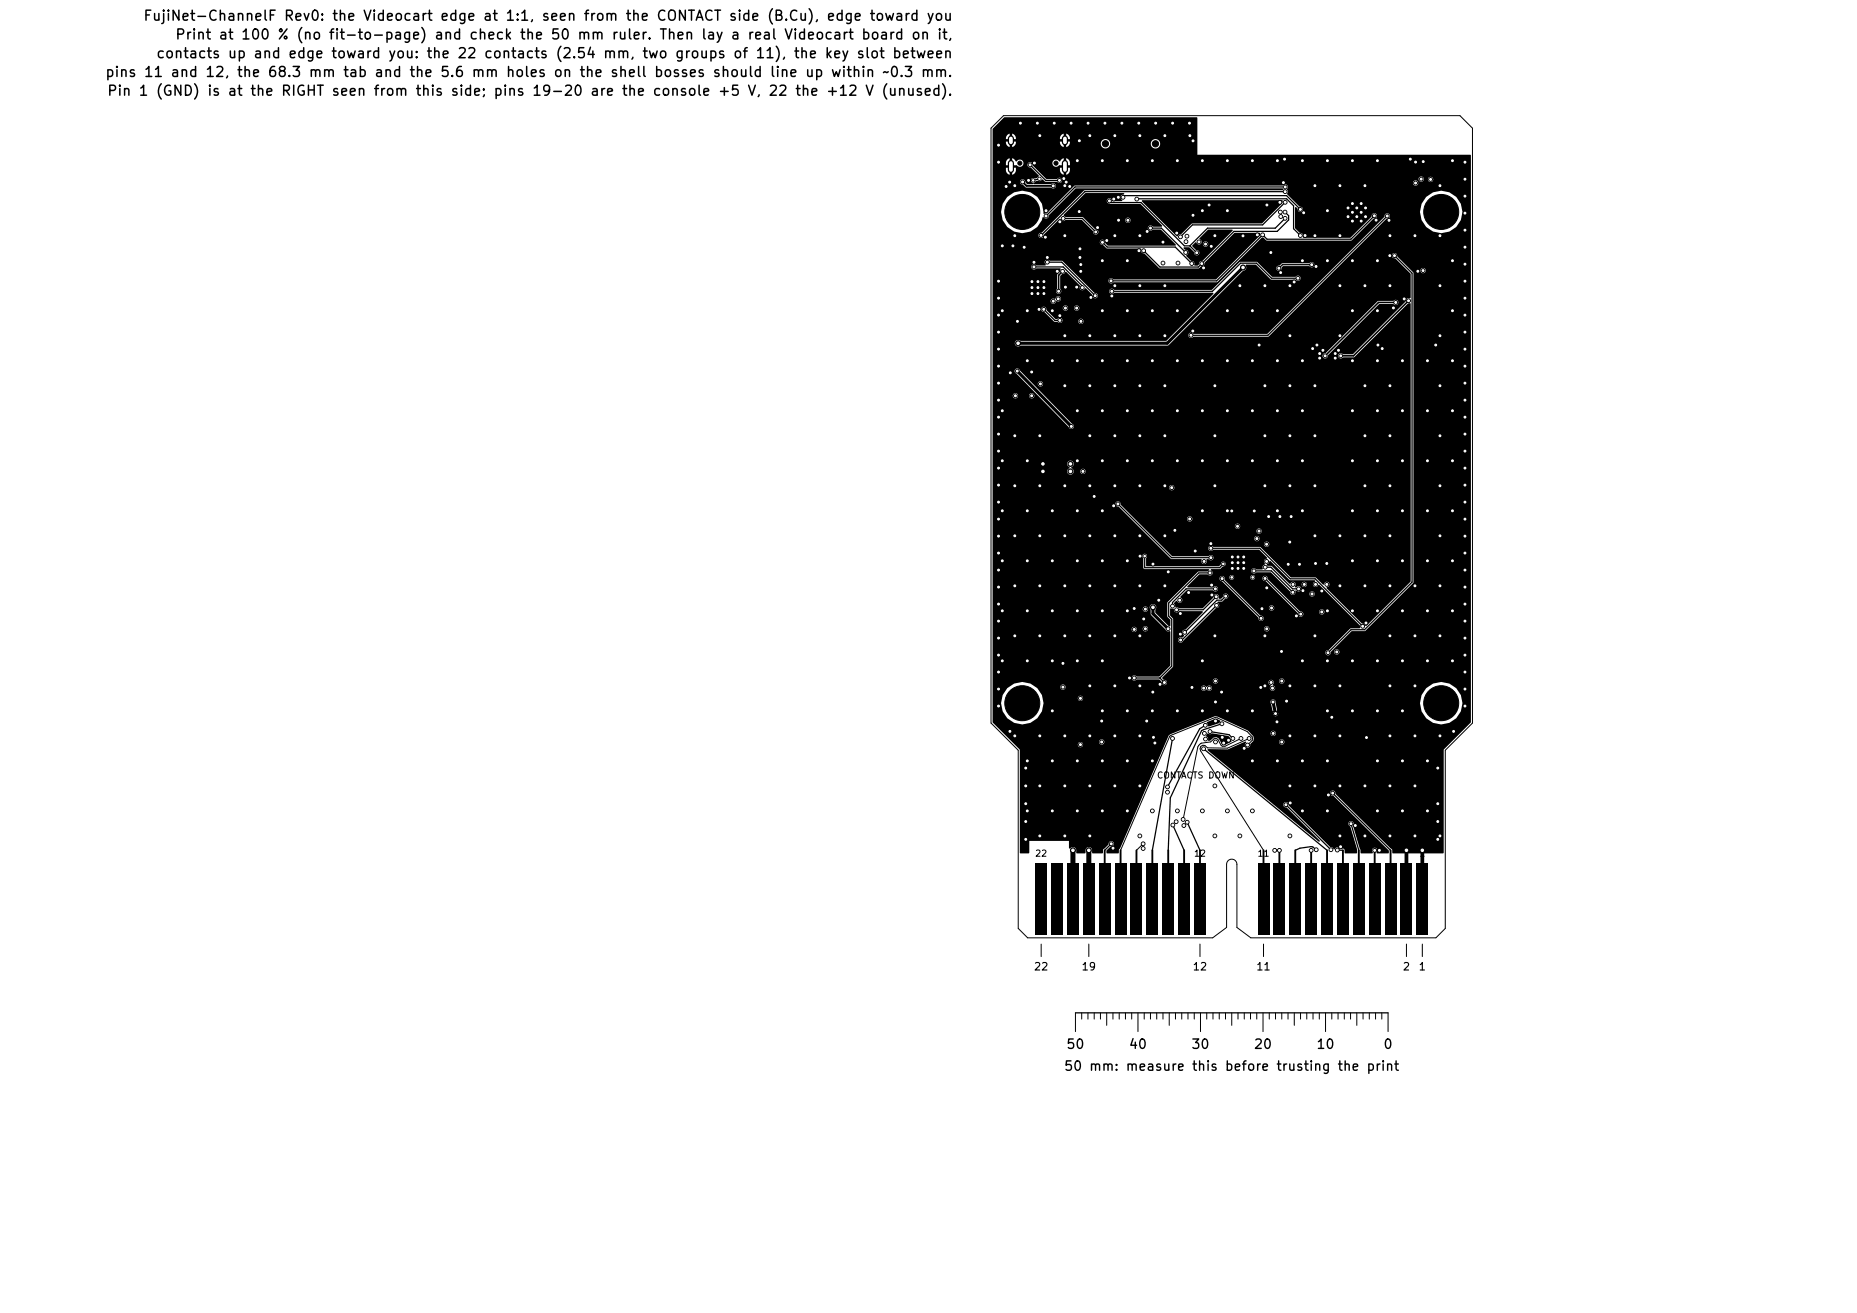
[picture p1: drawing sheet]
<svg xmlns="http://www.w3.org/2000/svg" width="297mm" height="210mm" viewBox="0 0 297 210" stroke-linecap="round" stroke-linejoin="round" font-family="sans-serif">
<defs><g id="words">
<g font-size="1.6">
<text x="22.8" y="3.7">FujiNet-ChannelF Rev0: the Videocart edge at 1:1, seen from the CONTACT side (B.Cu), edge toward you</text>
<text x="24.9" y="9.7">contacts up and edge toward you: the 22 contacts (2.54 mm, two groups of 11), the key slot between</text>
<text x="27.9" y="6.7">Print at 100 % (no fit-to-page) and check the 50 mm ruler. Then lay a real Videocart board on it,</text>
<text x="16.7" y="12.7">pins 11 and 12, the 68.3 mm tab and the 5.6 mm holes on the shell bosses should line up within ~0.3 mm.</text>
<text x="17" y="15.7">Pin 1 (GND) is at the RIGHT seen from this side; pins 19-20 are the console +5 V, 22 the +12 V (unused).</text>
</g>
<g font-size="1.5">
<text x="170.1" y="171.6">50 mm: measure this before trusting the print</text>
<text x="170.4" y="168.1">50</text>
<text x="180.4" y="168.1">40</text>
<text x="190.4" y="168.1">30</text>
<text x="200.4" y="168.1">20</text>
<text x="210.4" y="168.1">10</text>
<text x="221.1" y="168.1">0</text>
</g>
<g font-size="1.2">
<text x="165.3" y="155.5">22</text>
<text x="172.9" y="155.5">19</text>
<text x="190.7" y="155.5">12</text>
<text x="200.8" y="155.5">11</text>
<text x="224.3" y="155.5">2</text>
<text x="226.8" y="155.5">1</text>
</g>
<g font-size="1">
<text x="184.2" y="114.8">CERN-OHL-W-2.0</text>
<text x="199.8" y="114.8">fujinet.online</text>
<text x="184.9" y="124.8">CONTACTS DOWN</text>
<text x="198.9" y="124.8">-</text>
<text x="165.5" y="137.3">22</text>
<text x="190.9" y="137.3">12</text>
<text x="201" y="137.3">11</text>
<text x="226.9" y="137.3">1</text>
</g>
</g></defs>
<g fill="none" stroke="#000" stroke-width=".16">
<path d="M160.5 18.5h73l2 2v95.2l-4.3 4.3v28.5l-1.5 1.5h-29.6l-2.3-1.7v-10.1a.83 .83 0 0 0-.8-.8 .83 .83 0 0 0-.8 .8v10.1l-2.2 1.7h-29.6l-1.5-1.5v-28.5l-4.4-4.3v-95.2zM198.5 118.1l-2.6 1.3-.6-.1-.5-1-.3-.2-.3 .1-.6 .5-1.4 .2-.5 .3-.1 .3-2.4 11.6M199.5 119.2l.8-.8v-.3v-.2l-.8-.9-4.8-2.2h-.4l-7.2 3-7.9 18.2M199.8 118.1l-3.5 1.6-3.2-.1-.4-.3-.4-.1-.3 .2-.1 .4 .1 .3 10.1 15.9M182.8 135l-1 1M166.5 151v2M174.1 151v2M191.9 151v2M202.1 151v2M224.9 151v2M227.5 151v2M172 162v3"/>
<path d="M173 162v1M174 162v1M175 162v1M176 162v1M177 162v2M178 162v1M179 162v1M180 162v1M181 162v1M182 162v3M183 162v1M184 162v1"/>
<path d="M185 162v1M186 162v1M187 162v2M188 162v1M189 162v1M190 162v1M191 162v1M192 162v3M193 162v1M194 162v1M195 162v1M196 162v1"/>
<path d="M197 162v2M198 162v1M199 162v1M200 162v1M201 162v1M202 162v3M203 162v1M204 162v1M205 162v1M206 162v1M207 162v2M208 162v1"/>
<path d="M209 162v1M210 162v1M211 162v1M212 162v3M213 162v1M214 162v1M215 162v1M216 162v1M217 162v2M218 162v1M219 162v1M220 162v1"/>
<path d="M221 162v1M222 162v3"/>
</g>
<g fill="#000">
<path d="M158.8 20.6l1.9-1.8h30.7l.1 .1v3.2h-20.4l-.2-.5-.4-.2v.5h-.4v-.5l-.4 .2-.2 .5h-7l-.2-.5-.4-.2v.5h-.4v-.5a.8 .8 0 0 0-.6 .8h.5v.4h-.5v.2a.79 .79 0 0 0 .6 .7v-.5h.4v.5a.8 .8 0 0 0 .6-.9h-.5v-.4h.5v-.1h7v.1h.5v.4h-.5a.8 .8 0 0 0 .6 .9v-.5h.4l.1 .5a.81 .81 0 0 0 .5-.9h-.5v-.4h.5v-.1h20.4v1h-5.9v-.2a.75 .75 0 0 0-.9-.7 .75 .75 0 0 0-.6 .9h-6.5v-.2a.75 .75 0 0 0-1.2-.5 .75 .75 0 0 0 0 1.2 .75 .75 0 0 0 1.2-.5h6.5a.75 .75 0 0 0 .7 .7 .75 .75 0 0 0 .8-.7h5.9v1.7h43.6l.2 .1v1.1h-64.2l-.2-.4-.4-.3v.6h-.4v-.6l-.6 .5a.58 .58 0 0 0-.8-.3 .58 .58 0 0 0-.3 .8 .58 .58 0 0 0 .8 .3l.2-.2h.6v.4h-.5l.1 .6 .2 .4 .3 .2v-.6h.4v.6a.89 .89 0 0 0 .6-1.2h-.5v-.4h.5v-.4h64.2v2.6h-6.1a.42 .42 0 0 0-.4-.3 .42 .42 0 0 0-.4 .3h-.7v-.1a.42 .42 0 0 0-.6-.2 .42 .42 0 0 0-.2 .5l-57-.1a.47 .47 0 0 0-.4-.3 .47 .47 0 0 0-.5 .2h-1.7l-2.1-2.2a.42 .42 0 0 0-.2-.4 .42 .42 0 0 0-.5 0h-.8a.64 .64 0 0 0-.6-.5 .64 .64 0 0 0-.6 .3l-.6-.5v.6h-.4v-.6a.89 .89 0 0 0-.6 1.1h.5v.4h-.5l.1 .8 .5 .4v-.6h.4v.6a.79 .79 0 0 0 .6-.7v-.5h-.5v-.4h.6a.58 .58 0 0 0 .7 .2 .58 .58 0 0 0 .4-.6h.8a.46 .46 0 0 0-.1 .6 .46 .46 0 0 0 .5 .2l1.3 1.3-.3 .3-.3 .1a.43 .43 0 0 0-.7 .2 .43 .43 0 0 0 .3 .6l-.1 .2h-.8l-.3-.3a.44 .44 0 0 0-.5-.5 .44 .44 0 0 0-.4 .5 .44 .44 0 0 0 .5 .4l.5 .4h4a.45 .45 0 0 0 .6 .1 .45 .45 0 0 0 0-.7 .45 .45 0 0 0-.6 .1l-2.8-.1 .3-.4 .4-.1a.58 .58 0 0 0 .7-.2l.5 .4h1.9a.42 .42 0 0 0 .5 .1 .42 .42 0 0 0 .3-.4h57a.42 .42 0 0 0 .5 .3 .42 .42 0 0 0 .3-.5h.7a.42 .42 0 0 0 .4 .5 .42 .42 0 0 0 .4-.5h6.1v.6h-8.5a.44 .44 0 0 0-.7-.2 .44 .44 0 0 0 .2 .7 .44 .44 0 0 0 .5-.5h8.5v4.7h-1.4l-.3-1.3a3.4 3.4 0 0 0-4-1.9 3.4 3.4 0 0 0-2.4 3.8h-4.9v-.1a.42 .42 0 0 0-.5-.3 .42 .42 0 0 0-.3 .4h-1.3v-.2a.45 .45 0 0 0-.6-.2 .45 .45 0 0 0-.2 .6l-3.4 3.3h-7.6a.53 .53 0 0 0-.6-.8l-.7-.8v-3.2l.2-.1 .2 .3a.45 .45 0 0 0 .5 .5 .45 .45 0 0 0 .4-.5 .45 .45 0 0 0-.6-.4l-1.9-1.9v-.6a.34 .34 0 0 1 .1-.5 .46 .46 0 0 0-.3-.5 .46 .46 0 0 0-.6 .2h-33.2l-4.5 4.4-.5 .1a3.4 3.4 0 0 0-3.6-3.7 3.4 3.4 0 0 0-3.1 4.1 3.4 3.4 0 0 0 4.6 2.4 3.7 3.7 0 0 0 2-2.3h.1a.47 .47 0 0 0 .6 .2 .47 .47 0 0 0 .3-.5l4.3-4.3h33l.2 .1-.2 .2h-31.6l-6.9 6.8a.45 .45 0 0 0-.5 .4 .45 .45 0 0 0 .5 .5 .45 .45 0 0 0 .4-.6l2.4-2.5h.2a.48 .48 0 0 0 .4 .4 .48 .48 0 0 0 .5-.2h2.5l1.8 1.8a.44 .44 0 0 0 .4 .5 .44 .44 0 0 0 .5-.5 .44 .44 0 0 0-.6-.4l-1.9-1.8-2.8-.1-.3-.3 3.5-3.5h6.1l.1 .1v.1a.49 .49 0 0 0-.6 .4 .49 .49 0 0 0 .3 .5l-.1 .2h-1.4l-.1-.1a.44 .44 0 0 0-.6-.4 .44 .44 0 0 0-.3 .6 .44 .44 0 0 0 .6 .3h4.8l2.6 2.6h-4.2a.42 .42 0 0 0-.6-.3 .42 .42 0 0 0 0 .7 .42 .42 0 0 0 .6-.3v-.1h4.2l.9 .9-.1 .2h-1.4a.45 .45 0 0 0-.7-.1 .45 .45 0 0 0 .1 .7 .45 .45 0 0 0 .6-.2h1.3l2.4 2.5-10.9 .1-.4-.4a.45 .45 0 0 0-.4-.6 .45 .45 0 0 0-.5 .5 .45 .45 0 0 0 .6 .4l.5 .5h5.4l.1 .2a.48 .48 0 0 0 .1 .5 .48 .48 0 0 0 .5 .2l2.4 2.3h6.2l.4-.3a.52 .52 0 0 0 .6-.6l4.7-4.8 4.1 .1v.4l-7 7h-16.4a.45 .45 0 0 0-.7-.1 .45 .45 0 0 0 .1 .7 .45 .45 0 0 0 .6-.2h16.5l7.2-7.1h.3l.5 .5h13.5l3.6-3.5a.47 .47 0 0 0 .5-.5h1.3l-.1 .1-7.6 7.7h-3.6v-.1a.47 .47 0 0 0-.8-.1h-4.3l-.4 .4a.45 .45 0 0 0-.6 .4 .45 .45 0 0 0 .5 .4 .45 .45 0 0 0 .4-.5l.3-.2h4.1a.42 .42 0 0 0 .5 .1 .42 .42 0 0 0 .3-.4h3.6l-2.1 2.1h-3.7v-.1a.47 .47 0 0 0-.8 0h-3.7l-2.4-2.4h-2.7l-4.6 4.5h-15.6a.45 .45 0 0 0-.6-.2 .45 .45 0 0 0 0 .7 .45 .45 0 0 0 .6-.1h15.7l.2 .2-.3 .2h-18.2l-.2-.2-.4-.2-5.1-5.1h-2a.45 .45 0 0 0-.7-.1 .45 .45 0 0 0 .1 .7l-.2 .2h-1.3a.45 .45 0 0 0-.7-.2 .45 .45 0 0 0 0 .7 .45 .45 0 0 0 .7-.1h3.8l-.1 .5-.4 .6v2.2a.44 .44 0 0 0-.1 .7 .44 .44 0 0 0 .7-.1 .44 .44 0 0 0-.1-.6v-2l.8-.7 2.3 2.2a.48 .48 0 0 0 .2 .7 .48 .48 0 0 0 .7-.3l1.1 1a.44 .44 0 0 0 .4 .6 .44 .44 0 0 0 .5-.5h18.2l-.5 .5h-23.6l-.1-.1a.45 .45 0 0 0-.5-.2 .45 .45 0 0 0-.3 .4 .44 .44 0 0 0-.7 .2 .44 .44 0 0 0 .5 .6l.2-.2a.3 .3 0 0 1 .2-.3 .3 .3 0 0 1 .3 .1l.3-.1 .1-.4h23.6l-1.5 1.5h-19.2v-.1a.42 .42 0 0 0-.5-.2 .42 .42 0 0 0-.3 .3h-1v-.1a.42 .42 0 0 0-.7-.1 .42 .42 0 0 0 .2 .7 .42 .42 0 0 0 .5-.5h1v.1a.42 .42 0 0 0 .5 .4 .42 .42 0 0 0 .3-.5h19.2l-2.1 2.1h-16.4a.42 .42 0 0 0-.3-.3 .42 .42 0 0 0-.5 .2h-2.6v-.1a.47 .47 0 0 0-.8-.1h-.3l-1.4-1.4a.45 .45 0 0 0-.4-.6 .45 .45 0 0 0-.5 .5 .45 .45 0 0 0 .6 .4l1.5 1.5 .5 .1a.45 .45 0 0 0 .5 .1 .45 .45 0 0 0 .3-.4h2.6a.42 .42 0 0 0 .3 .6 .42 .42 0 0 0 .5-.5h16.4l-3.2 3.2h-23.3a.54 .54 0 0 0-.7 0 .54 .54 0 0 0 0 .8 .54 .54 0 0 0 .7 0l23.6-.1 12-11.9a.59 .59 0 0 0 .4-.9h1.7l2.4 2.3 3.9 .1a.42 .42 0 0 0 .5 .1 .42 .42 0 0 0 .3-.5h3.7l-9 9h-11.8a.45 .45 0 0 0-.7-.1 .45 .45 0 0 0 0 .7 .45 .45 0 0 0 .7-.2h12l18.8-18.8a.47 .47 0 0 0 .6-.5h4.9l.2 .7a3.4 3.4 0 0 0 3.8 2 3.4 3.4 0 0 0 2.7-3.3h1.4v9.3h-7.3v-.1a.42 .42 0 0 0-.7-.1 .42 .42 0 0 0 .1 .7h-1.3l-2.6-2.7a.45 .45 0 0 0-.4-.5 .45 .45 0 0 0-.5 .4 .45 .45 0 0 0 .6 .4l2.4 2.5v3.9a.53 .53 0 0 0-.8 .5l-.1 .1h-1.1a.46 .46 0 0 0-.3-.3 .46 .46 0 0 0-.5 .1l-2.5 .1-8.3 8.3a.44 .44 0 0 0-.5 .4 .44 .44 0 0 0 .5 .5 .44 .44 0 0 0 .4-.6l8.2-8.2 2.3 .1a.42 .42 0 0 0 .5 .1 .42 .42 0 0 0 .2-.5h1.1l-8.3 8.3-1.6 .1a.45 .45 0 0 0-.6-.1 .45 .45 0 0 0 0 .7 .45 .45 0 0 0 .6-.1l1.8-.1 8.6-8.5 .4-.1v12.8h-58.8v-.1a.42 .42 0 0 0-.7-.1 .42 .42 0 0 0 .2 .7 .42 .42 0 0 0 .5-.5h58.8v6.8h-53.8l-.1-.2-8.6-8.6a.43 .43 0 0 0-.7-.3 .43 .43 0 0 0 .2 .8l3.4 3.4h-.6a.42 .42 0 0 0-.4-.3 .42 .42 0 0 0-.4 .3h-1.8a.43 .43 0 0 0-.7-.2 .43 .43 0 0 0 .2 .7 .43 .43 0 0 0 .5-.5h1.8v.2a.42 .42 0 0 0 .5 .3 .42 .42 0 0 0 .3-.5h.6l4.9 5.1a.42 .42 0 0 0 .5 .3 .42 .42 0 0 0 .4-.5h53.8v6h-53.9v-.1a.54 .54 0 0 0-.9-.1 .54 .54 0 0 0 .3 .8l-.1 .2a.54 .54 0 0 0-.1 .9 .54 .54 0 0 0 .8-.2 .54 .54 0 0 0-.4-.7l.4-.5v-.3h53.9v1.2h-52v-.1a.42 .42 0 0 0-.7-.1 .42 .42 0 0 0 .2 .7 .42 .42 0 0 0 .5-.5h52v2.6h-37.8v-.1a.42 .42 0 0 0-.7-.1 .42 .42 0 0 0 .2 .7 .42 .42 0 0 0 .5-.5h37.8v5h-34.9v-.1a.42 .42 0 0 0-.7-.1 .42 .42 0 0 0 .1 .7 .42 .42 0 0 0 .6-.5h34.9v1.2h-27.3v-.1a.42 .42 0 0 0-.7-.1 .42 .42 0 0 0 .2 .7 .42 .42 0 0 0 .5-.5h27.3v.8h-23.8v-.1a.42 .42 0 0 0-.7-.1 .42 .42 0 0 0 .1 .6 .42 .42 0 0 0 .6-.4h23.8v1.2h-24.2v-.1a.42 .42 0 0 0-.7-.1 .42 .42 0 0 0 .2 .6 .42 .42 0 0 0 .5-.4h24.2v.9h-22.6v-.1a.42 .42 0 0 0-.7-.1 .42 .42 0 0 0 .1 .7 .42 .42 0 0 0 .6-.5h22.6v6l-7.1 7.1-.4-.3-.3-.1-5.6-5.7a.45 .45 0 0 0 .4-.6 .45 .45 0 0 0-.7-.3l-.3 .4-1.2-1.1h-3.9l-5-4.9h-7.4a.45 .45 0 0 0-.7-.1 .45 .45 0 0 0 0 .7 .45 .45 0 0 0 .7-.2h7.3l1.2 1.2h-8.5v-.1a.47 .47 0 0 0-.9 0l-5.8-.1-8.1-8.1a.45 .45 0 0 0-.4-.6 .45 .45 0 0 0-.5 .5 .45 .45 0 0 0 .5 .4l8.4 8.3h4.8l.1 .1a.45 .45 0 0 0 .4 .7 .45 .45 0 0 0 .3-.7 .5 .5 0 0 1 .7 .1l.4-.1 .1-.4h8.5v.2a.51 .51 0 0 0-.4 .4 .51 .51 0 0 0 .1 .5l-.1 .1a.73 .73 0 0 0-.3 .8h-.9a.45 .45 0 0 0-.7-.1 .45 .45 0 0 0 0 .7 .45 .45 0 0 0 .7-.2l2.3 .1 3 3a.44 .44 0 0 0 .5 .6 .44 .44 0 0 0 .4-.6v-.2h.2a.43 .43 0 0 0 .6 0 .43 .43 0 0 0-.1-.6 .43 .43 0 0 0-.6 .2l-.2-.1a.46 .46 0 0 0 0-.7 .46 .46 0 0 0-.7 .1l-.2 .1-2.8-2.9h-.6a.16 .16 0 0 1-.2-.1 .16 .16 0 0 1 .1-.2l.3-.4 .2-.1 3.1 3.1h3.9l.2 .1-.4 .5h-1a.42 .42 0 0 0-.6-.3 .42 .42 0 0 0 0 .7 .42 .42 0 0 0 .6-.3v-.1h1a.45 .45 0 0 0 .4 .5 .45 .45 0 0 0 .5-.4l1.5 1.4h-2.1a.42 .42 0 0 0-.7-.3 .42 .42 0 0 0 0 .8 .42 .42 0 0 0 .7-.3v-.2h2.1l2.9 2.9h-3.5a.42 .42 0 0 0-.6-.3 .42 .42 0 0 0-.1 .7h-2.6l-.2-.3-.4-.1-5.1-5.2a.42 .42 0 0 0-.3-.5 .42 .42 0 0 0-.5 .2h-1.3v-.1a.38 .38 0 0 0-.4-.2 .38 .38 0 0 0-.3 .3h-2.6v-.1a.38 .38 0 0 0-.7-.1 .38 .38 0 0 0 .2 .6 .38 .38 0 0 0 .5-.4h2.6v.1a.38 .38 0 0 0 .4 .3 .38 .38 0 0 0 .3-.4l1.2 .1a.47 .47 0 0 0 .6 .6l4.2 4.2h-2.9a.42 .42 0 0 0-.7-.3 .42 .42 0 0 0 0 .7 .42 .42 0 0 0 .7-.3v-.1h2.9l.9 .9a.44 .44 0 0 0 .4 .5 .44 .44 0 0 0 .5-.4h2.6a.42 .42 0 0 0 .5 0 .42 .42 0 0 0 .2-.4h3.5l1 1h-14.2l-.1-.2-.5-.2-5.6-5.7a.44 .44 0 0 0-.3-.6 .44 .44 0 0 0-.6 .4 .44 .44 0 0 0 .5 .5l2.3 2.3h-1.4a.45 .45 0 0 0-.5-.4 .45 .45 0 0 0-.3 .6l-.3 .3-.4-.1a.47 .47 0 0 0-.1-.6 .47 .47 0 0 0-.6 .1l-.1 .4-1.8 1.7h-3.7l-.6-.2-.2-.5v-.2l.4-.3a.46 .46 0 0 0 .7 .2 .46 .46 0 0 0-.1-.8l1-1.1h4.2a.45 .45 0 0 0 .6 .1 .45 .45 0 0 0 0-.7 .45 .45 0 0 0-.6 .2l-4.1-.1 1.9-2h1.3a.47 .47 0 0 0 .8 0 .47 .47 0 0 0-.3-.7l.2-.2h1.3l.5-.4a.4 .4 0 0 0 .4-.4 .4 .4 0 0 0-.4-.4 .4 .4 0 0 0-.4 .5l-.3 .3h-11.5l-.1-.1v-1.2a.4 .4 0 0 0 .1-.6 .4 .4 0 0 0-.6 0 .4 .4 0 0 0 .1 .6v1.5l.1 .2h10.3a.25 .25 0 0 1-.2 .4h-1.5l-4.9 4.9v2.3l.5 .6-.1 1-.2-.1-2.1-2.1v-.4a.53 .53 0 0 0 .1-.8 .53 .53 0 0 0-.7-.1 .53 .53 0 0 0-.3 .7l-.3-.1a.43 .43 0 0 0-.7-.1 .43 .43 0 0 0 .2 .7 .43 .43 0 0 0 .5-.5h.3l.1 .1 .1 .9 2.1 2.1h-2.6v-.1a.42 .42 0 0 0-.5-.2 .42 .42 0 0 0-.3 .4h-1v-.1a.42 .42 0 0 0-.7-.1 .42 .42 0 0 0 .2 .7 .42 .42 0 0 0 .5-.5h1a.42 .42 0 0 0 .4 .4 .42 .42 0 0 0 .4-.5h2.6l.2 .2a.5 .5 0 0 0 .7 .2v5.6l-1.7 1.7h-3.6a.45 .45 0 0 0-.7-.1 .45 .45 0 0 0 .1 .7 .45 .45 0 0 0 .6-.1h3.6a.87 .87 0 0 1 .5 .7 .44 .44 0 0 0 .7-.2 .44 .44 0 0 0-.5-.5l-.2-.2v-.1l1.7-1.8v-7.6l-.4-.5-.1-1.1 .2-.1 .4 .1a.48 .48 0 0 0 .3 .5 .48 .48 0 0 0 .6-.2l3.8 .1-2.9 2.9a.42 .42 0 0 0-.4 .3 .42 .42 0 0 0 .2 .5l.1 .2-.4 .3a.43 .43 0 0 0-.6 .2 .43 .43 0 0 0 .3 .6 .43 .43 0 0 0 .6-.3l5.2-5.2a.47 .47 0 0 0 .5-.4 .47 .47 0 0 0-.3-.5l.1-.2h.7l.4-.4a.51 .51 0 0 0 .5-.5h1.4l3.5 3.5a.44 .44 0 0 0 .3 .5 .44 .44 0 0 0 .5-.5h14.2l1.2 1.2 .1 .4-.2 .1h-1.4h-13a.42 .42 0 0 0-.6-.3 .42 .42 0 0 0 0 .7 .42 .42 0 0 0 .6-.3v-.1h13l-3.5 3.5a.45 .45 0 0 0-.5 .4 .45 .45 0 0 0 .5 .4 .45 .45 0 0 0 .4-.5l3.3-3.3 2.2-.1 7.7-7.7v-49.5h1.3a.42 .42 0 0 0 .6-.5h7.3v61h-21.1v-.1a.42 .42 0 0 0-.7-.1 .42 .42 0 0 0 .2 .7 .42 .42 0 0 0 .5-.5h21.1v4.7h-29.9v-.1a.43 .43 0 0 0-.7-.2 .43 .43 0 0 0 .2 .7 .43 .43 0 0 0 .5-.4h29.9v3.6h-1.4l-.3-1.3a3.4 3.4 0 0 0-5.4-1.2h-24.3l-.3-.5a.43 .43 0 0 0 0-.6 .43 .43 0 0 0-.6 0h-8.2v-.1a.43 .43 0 0 0-.7-.2 .43 .43 0 0 0 .2 .7 .43 .43 0 0 0 .5-.4h8.2a.49 .49 0 0 0 .3 .7l-.2 .4h-9.3v-.1a.58 .58 0 0 0-.9 0v-.1a.42 .42 0 0 0-.7 0h-21.8v-.1a.42 .42 0 0 0-.7-.1 .42 .42 0 0 0 .2 .7 .42 .42 0 0 0 .5-.5l21.7 .1a.45 .45 0 0 0 .3 .6 .45 .45 0 0 0 .6-.2h.1a.42 .42 0 0 0 .5 .2 .42 .42 0 0 0 .2-.5h9.3v.1a.42 .42 0 0 0 .5 .4 .42 .42 0 0 0 .3-.5h24.3l-.8 1.2-.1 .4h-54.1a.42 .42 0 0 0-.6-.3 .42 .42 0 0 0 0 .8 .42 .42 0 0 0 .6-.3v-.2h54.1a2.68 2.68 0 0 0 .2 2.4l.1 .1h-23.2l-.4-1.7a.43 .43 0 0 0-.4-.5 .43 .43 0 0 0-.4 .6h-36.3l-.3-1.3a3.4 3.4 0 0 0-4.4-1.8 3.4 3.4 0 0 0-1.8 4.4 3.4 3.4 0 0 0 4.4 1.8 3.4 3.4 0 0 0 2.1-3.1h36.3l.4 1.5a.43 .43 0 0 0 .3 .6 .43 .43 0 0 0 .5-.5h23.2l.3 .5a3.4 3.4 0 0 0 3.8 1.1 3.4 3.4 0 0 0 2.2-3.2h1.4v3l-1.8 1.7h-29.5a.42 .42 0 0 0-.6-.3 .42 .42 0 0 0 0 .8 .42 .42 0 0 0 .6-.3v-.2h29.5l-1.3 1.4h-26.8a.42 .42 0 0 0-.6-.3 .42 .42 0 0 0 0 .7 .42 .42 0 0 0 .6-.3v-.1h26.8l-1.3 1.4-.1 16.5h-8.1l-.1-.7-9-8.8a.45 .45 0 0 0-.4-.6 .45 .45 0 0 0-.5 .5 .45 .45 0 0 0 .6 .4l8.8 8.8v.3l-.1 .1h-1.7l-.2-.2a.44 .44 0 0 0 .1-.6 .44 .44 0 0 0-.7 0 .44 .44 0 0 0 .1 .7l-.1 .1-1.9-.1v-.5l-1.2-3.8a.44 .44 0 0 0 0-.7 .44 .44 0 0 0-.7 .1 .44 .44 0 0 0 .2 .7l1.2 3.7-.1 .5-1.9 .1-.2-.7h-.6a.56 .56 0 0 0-.9 .1l-.3-.3-.4-.1-6.6-6.7a.45 .45 0 0 0-.4-.5 .45 .45 0 0 0-.5 .5 .45 .45 0 0 0 .6 .4l5.3 5.2v.2h-.2l-17.8-14.7 .1-.1 3.2 .1 2.7-1.3h.2v.2a.42 .42 0 0 0 .1 .8 .42 .42 0 0 0 .5-.5l.5-.6 .1-.4-.1-.3-.8-.9-4.9-2.3h-.4l-7.1 2.8-.3 .2-.4 1h-9.9a.42 .42 0 0 0-.6-.3 .42 .42 0 0 0 0 .7h-2.8a.43 .43 0 0 0-.7-.2 .43 .43 0 0 0 .2 .7 .43 .43 0 0 0 .5-.5l2.8 .1a.42 .42 0 0 0 .6-.5h9.9l-7.5 17.2-.1 .6-1.9 .1v-.4l.6-.7a.45 .45 0 0 0 .6-.4 .45 .45 0 0 0-.5-.5 .45 .45 0 0 0-.4 .6l-.8 .7-.1 .7h-1.7l-.1-.6a.52 .52 0 0 0-.5-.4 .52 .52 0 0 0-.5 .4v.6h-1.4l-.1-.1v-.5a.55 .55 0 0 0-.4-.4 .55 .55 0 0 0-.6 .2l-.1-.1v-1.1h-6.4v1.9h-1.5v-16.4l-4.3-4.5zM182.7 32h22.3l.2 .1-.1 .4-3.2 3.2h-11.2l-1.8 1.7-.3 .1-.3 .3-5.7-5.6zM189.3 39.6l.9-.1 .7 .8a.45 .45 0 0 0 .4 .6 .45 .45 0 0 0 .5-.5 .45 .45 0 0 0-.5-.4l-.6-.7 .6-.6a.46 .46 0 0 0 .7 .3 .46 .46 0 0 0-.2-.8l1.5-1.5 3.9 .1-2.1 2.2h-1.9a.42 .42 0 0 0-.6-.3 .42 .42 0 0 0 0 .7 .42 .42 0 0 0 .6-.3v-.1h1.9l-2.8 2.7a.52 .52 0 0 0-.6 .6l-.2 .2h-.5a.55 .55 0 0 0-.5-.8l-.8-.8a.49 .49 0 0 0 .4-.6 .49 .49 0 0 0-.6-.4l-.2-.2zM193.1 117.3l.5 .1 .3-.1 2.5 .4 .3 .3 .3 .5-1.1 .7h-.3l-.1-.1-.6-1-.3-.2-.5 .1-.6 .5-.3-.1a.7 .7 0 0 0-.3-.7zM193 115.5l1.4-.5 .8 .3-.2 .4-1.7 .5zM165.6 138h1.8v11.5h-1.8zM168.2 138h1.8v11.5h-1.8zM170.7 138h1.8v11.5h-1.8zM173.2 138h1.8v11.5h-1.8zM175.8 138h1.8v11.5h-1.8zM178.3 138h1.8v11.5h-1.8zM180.9 138h1.8v11.5h-1.8z"/>
<path d="M183.4 138h1.8v11.5h-1.8zM185.9 138h1.8v11.5h-1.8zM188.5 138h1.8v11.5h-1.8zM191 138h1.8v11.5h-1.8zM201.2 138h1.8v11.5h-1.8zM203.7 138h1.8v11.5h-1.8zM206.3 138h1.8v11.5h-1.8zM208.8 138h1.8v11.5h-1.8zM211.3 138h1.8v11.5h-1.8zM213.9 138h1.8v11.5h-1.8zM216.4 138h1.8v11.5h-1.8zM219 138h1.8v11.5h-1.8z"/>
<path d="M221.5 138h1.8v11.5h-1.8zM224 138h1.8v11.5h-1.8zM226.6 138h1.8v11.5h-1.8z"/>
</g>
<path d="M161.7 22.2v.6M161.7 26.1v1.1M170.3 22.2v.6M170.3 26.1v1.1" fill="none" stroke="#000" stroke-width="1"/>
<g fill="#000" stroke="#000" stroke-width=".16">
<circle cx="163.2" cy="19.7" r=".3"/>
<circle cx="165.9" cy="19.7" r=".3"/>
<circle cx="168.6" cy="19.7" r=".3"/>
<circle cx="171.3" cy="19.7" r=".3"/>
<circle cx="174" cy="19.7" r=".3"/>
<circle cx="176.7" cy="19.7" r=".3"/>
<circle cx="179.4" cy="19.7" r=".3"/>
<circle cx="182.1" cy="19.7" r=".3"/>
<circle cx="184.8" cy="19.7" r=".3"/>
<circle cx="187.5" cy="19.7" r=".3"/>
<circle cx="190.2" cy="19.7" r=".3"/>
<circle cx="159.7" cy="23.2" r=".3"/>
<circle cx="159.7" cy="25.9" r=".3"/>
<circle cx="160.3" cy="39.3" r=".3"/>
<circle cx="160.9" cy="29.8" r=".3"/>
<circle cx="161.5" cy="29.1" r=".3"/>
<circle cx="162" cy="39.3" r=".3"/>
<circle cx="162.3" cy="29.7" r=".3"/>
<circle cx="162.3" cy="37.7" r=".3"/>
<circle cx="163.1" cy="26.1" r=".33"/>
<circle cx="163.5" cy="33.9" r="2.8"/>
<circle cx="163.6" cy="29.1" r=".3"/>
<circle cx="163.8" cy="39.6" r=".3"/>
<circle cx="164.5" cy="28.9" r=".3"/>
<circle cx="164.8" cy="26.4" r=".3"/>
<circle cx="165.3" cy="28.8" r=".25"/>
<circle cx="165.4" cy="26.1" r=".3"/>
<circle cx="166.3" cy="28.6" r=".25"/>
<circle cx="166.3" cy="21.7" r=".3"/>
<circle cx="166.5" cy="37.7" r=".3"/>
<circle cx="167.2" cy="37.9" r=".3"/>
<circle cx="167.3" cy="34.5" r=".3"/>
<circle cx="167.3" cy="33.7" r=".3"/>
<circle cx="168.5" cy="29.7" r=".3"/>
<circle cx="168.9" cy="26.1" r=".33"/>
<circle cx="169.4" cy="28.9" r=".3"/>
<circle cx="169.5" cy="35.5" r=".3"/>
<circle cx="170" cy="34.9" r=".3"/>
<circle cx="170.1" cy="28.6" r=".3"/>
<circle cx="170.3" cy="29.7" r=".3"/>
<circle cx="170.3" cy="37.7" r=".3"/>
<circle cx="170.5" cy="29.1" r=".3"/>
<circle cx="171.1" cy="29.8" r=".3"/>
<circle cx="172.3" cy="25.7" r=".3"/>
<circle cx="172.6" cy="33.8" r=".3"/>
<circle cx="172.6" cy="22.5" r=".3"/>
<circle cx="172.7" cy="39.8" r=".3"/>
<circle cx="174.3" cy="21.7" r=".3"/>
<circle cx="175.3" cy="37.1" r=".3"/>
<circle cx="175.5" cy="36.4" r=".3"/>
<circle cx="176.3" cy="25.7" r=".3"/>
<circle cx="176.3" cy="38.8" r=".3"/>
<circle cx="176.8" cy="23" r=".5"/>
<circle cx="177" cy="38.5" r=".3"/>
<circle cx="177.4" cy="32.1" r=".3"/>
<circle cx="178.1" cy="31.8" r=".3"/>
<circle cx="178.3" cy="21.7" r=".3"/>
<circle cx="178.3" cy="37.7" r=".3"/>
<circle cx="178.9" cy="31.6" r=".3"/>
<circle cx="178.9" cy="35.2" r=".3"/>
<circle cx="179.6" cy="31.6" r=".3"/>
<circle cx="180.3" cy="25.7" r=".3"/>
<circle cx="180.4" cy="35.2" r=".3"/>
<circle cx="181.8" cy="31.8" r=".3"/>
<circle cx="182.3" cy="21.7" r=".3"/>
<circle cx="182.3" cy="37.7" r=".3"/>
<circle cx="183.5" cy="37" r=".3"/>
<circle cx="184" cy="36.5" r=".3"/>
<circle cx="184.3" cy="25.7" r=".3"/>
<circle cx="184.8" cy="23" r=".5"/>
<circle cx="186" cy="38.7" r=".3"/>
<circle cx="186.3" cy="21.7" r=".3"/>
<circle cx="188.2" cy="37.3" r=".3"/>
<circle cx="188.3" cy="25.7" r=".3"/>
<circle cx="188.8" cy="37.9" r=".3"/>
<circle cx="189.7" cy="38.7" r=".3"/>
<circle cx="189.8" cy="37.8" r=".3"/>
<circle cx="190.3" cy="21.7" r=".3"/>
<circle cx="190.8" cy="34.4" r=".3"/>
<circle cx="190.8" cy="22.5" r=".3"/>
<circle cx="191.8" cy="38.7" r=".3"/>
<circle cx="192.3" cy="33.7" r=".3"/>
<circle cx="192.3" cy="25.7" r=".3"/>
<circle cx="192.8" cy="39" r=".3"/>
<circle cx="193.4" cy="32.8" r=".3"/>
<circle cx="193.7" cy="39.4" r=".3"/>
<circle cx="194.3" cy="37.7" r=".3"/>
<circle cx="196.3" cy="33.7" r=".3"/>
<circle cx="196.3" cy="25.7" r=".3"/>
<circle cx="198.8" cy="37.7" r=".3"/>
<circle cx="200.3" cy="25.7" r=".3"/>
<circle cx="201.1" cy="37.6" r=".3"/>
<circle cx="201.9" cy="37.6" r=".3"/>
<circle cx="202.6" cy="32.8" r=".3"/>
<circle cx="204.3" cy="25.7" r=".3"/>
<circle cx="204.7" cy="32.4" r=".3"/>
<circle cx="204.8" cy="33.9" r=".3"/>
<circle cx="204.8" cy="34.6" r=".3"/>
<circle cx="205.3" cy="29.2" r=".3"/>
<circle cx="205.4" cy="25.5" r=".3"/>
<circle cx="205.5" cy="33.9" r=".3"/>
<circle cx="205.5" cy="34.9" r=".3"/>
<circle cx="205.5" cy="30.7" r=".3"/>
<circle cx="205.5" cy="29.9" r=".3"/>
<circle cx="205.5" cy="32.4" r=".3"/>
<circle cx="208" cy="33.5" r=".3"/>
<circle cx="208" cy="37.7" r=".3"/>
<circle cx="208.3" cy="25.7" r=".3"/>
<circle cx="208.5" cy="34" r=".3"/>
<circle cx="208.7" cy="37.7" r=".3"/>
<circle cx="210.3" cy="29.7" r=".3"/>
<circle cx="210.3" cy="37.7" r=".3"/>
<circle cx="212.3" cy="33.7" r=".3"/>
<circle cx="212.3" cy="25.7" r=".3"/>
<circle cx="214.3" cy="29.7" r=".3"/>
<circle cx="214.3" cy="37.7" r=".3"/>
<circle cx="215.6" cy="34.7" r=".3"/>
<circle cx="215.6" cy="33.3" r=".3"/>
<circle cx="216.3" cy="25.7" r=".3"/>
<circle cx="216.3" cy="32.6" r=".3"/>
<circle cx="216.3" cy="34" r=".3"/>
<circle cx="216.3" cy="35.4" r=".3"/>
<circle cx="217" cy="34.7" r=".3"/>
<circle cx="217" cy="33.3" r=".3"/>
<circle cx="217.7" cy="32.6" r=".3"/>
<circle cx="217.7" cy="34" r=".3"/>
<circle cx="217.7" cy="35.4" r=".3"/>
<circle cx="218.3" cy="29.7" r=".3"/>
<circle cx="218.4" cy="34.7" r=".3"/>
<circle cx="218.4" cy="33.3" r=".3"/>
<circle cx="219.8" cy="34.5" r=".3"/>
<circle cx="220.1" cy="35.2" r=".3"/>
<circle cx="220.3" cy="25.7" r=".3"/>
<circle cx="221.9" cy="34.5" r=".3"/>
<circle cx="222.2" cy="35.2" r=".3"/>
<circle cx="222.3" cy="37.7" r=".3"/>
<circle cx="225.6" cy="25.5" r=".3"/>
<circle cx="226.3" cy="37.7" r=".3"/>
<circle cx="226.4" cy="25.9" r=".3"/>
<circle cx="226.4" cy="29.3" r=".3"/>
<circle cx="227.3" cy="28.6" r=".3"/>
<circle cx="227.6" cy="25.9" r=".3"/>
<circle cx="228.8" cy="28.7" r=".3"/>
<circle cx="230.3" cy="29.7" r=".3"/>
<circle cx="230.3" cy="37.7" r=".3"/>
<circle cx="230.5" cy="33.9" r="2.8"/>
<circle cx="232.3" cy="25.7" r=".3"/>
<circle cx="234.3" cy="36.8" r=".3"/>
<circle cx="234.3" cy="28.7" r=".3"/>
<circle cx="234.3" cy="25.9" r=".3"/>
<circle cx="234.3" cy="31.4" r=".3"/>
<circle cx="234.3" cy="39.5" r=".3"/>
<circle cx="234.3" cy="34.1" r=".3"/>
<circle cx="159.7" cy="45" r=".3"/>
<circle cx="159.7" cy="53.1" r=".3"/>
<circle cx="159.7" cy="58.6" r=".3"/>
<circle cx="159.7" cy="47.7" r=".3"/>
<circle cx="159.7" cy="50.4" r=".3"/>
<circle cx="159.7" cy="55.8" r=".3"/>
<circle cx="160.3" cy="49.7" r=".3"/>
<circle cx="161.6" cy="59.6" r=".3"/>
<circle cx="162.7" cy="59.4" r=".3"/>
<circle cx="162.7" cy="51.4" r=".3"/>
<circle cx="162.8" cy="54.9" r=".4"/>
<circle cx="164.3" cy="49.7" r=".3"/>
<circle cx="164.3" cy="57.7" r=".3"/>
<circle cx="165" cy="59.5" r=".3"/>
<circle cx="165" cy="46" r=".3"/>
<circle cx="165" cy="45" r=".3"/>
<circle cx="165" cy="47" r=".3"/>
<circle cx="165.4" cy="42.7" r=".3"/>
<circle cx="165.4" cy="42" r=".3"/>
<circle cx="166" cy="46" r=".3"/>
<circle cx="166" cy="45" r=".3"/>
<circle cx="166" cy="47" r=".3"/>
<circle cx="166.2" cy="49.5" r=".3"/>
<circle cx="166.9" cy="49.5" r=".3"/>
<circle cx="167" cy="46" r=".3"/>
<circle cx="167" cy="45" r=".3"/>
<circle cx="167" cy="47" r=".3"/>
<circle cx="167.5" cy="41.2" r=".3"/>
<circle cx="167.5" cy="41.9" r=".3"/>
<circle cx="168.3" cy="49.7" r=".3"/>
<circle cx="168.3" cy="57.7" r=".3"/>
<circle cx="168.5" cy="48.2" r=".3"/>
<circle cx="169.1" cy="43.4" r=".3"/>
<circle cx="169.2" cy="47.8" r=".3"/>
<circle cx="169.3" cy="46.6" r=".3"/>
<circle cx="169.5" cy="51.2" r=".3"/>
<circle cx="169.5" cy="50.5" r=".3"/>
<circle cx="169.9" cy="43.4" r=".3"/>
<circle cx="170.3" cy="53.7" r=".3"/>
<circle cx="170.4" cy="45.9" r=".3"/>
<circle cx="170.4" cy="49.3" r=".3"/>
<circle cx="172.2" cy="45.9" r=".3"/>
<circle cx="172.2" cy="49.3" r=".3"/>
<circle cx="172.3" cy="57.7" r=".3"/>
<circle cx="172.7" cy="41.2" r=".3"/>
<circle cx="172.9" cy="43.4" r=".3"/>
<circle cx="172.9" cy="42.3" r=".3"/>
<circle cx="172.9" cy="51.4" r=".3"/>
<circle cx="173.1" cy="46" r=".3"/>
<circle cx="174.3" cy="53.7" r=".3"/>
<circle cx="174.5" cy="47.6" r=".3"/>
<circle cx="175.2" cy="47.3" r=".3"/>
<circle cx="176.3" cy="41.7" r=".3"/>
<circle cx="176.3" cy="49.7" r=".3"/>
<circle cx="176.3" cy="57.7" r=".3"/>
<circle cx="177.7" cy="44.9" r=".3"/>
<circle cx="177.8" cy="46.6" r=".3"/>
<circle cx="177.8" cy="47.3" r=".3"/>
<circle cx="178.3" cy="53.7" r=".3"/>
<circle cx="178.3" cy="45.7" r=".3"/>
<circle cx="180.3" cy="41.7" r=".3"/>
<circle cx="180.3" cy="49.7" r=".3"/>
<circle cx="180.3" cy="57.7" r=".3"/>
<circle cx="182.2" cy="40.1" r=".3"/>
<circle cx="182.3" cy="53.7" r=".3"/>
<circle cx="182.3" cy="45.7" r=".3"/>
<circle cx="182.9" cy="40.1" r=".3"/>
<circle cx="184.3" cy="49.7" r=".3"/>
<circle cx="184.3" cy="57.7" r=".3"/>
<circle cx="186" cy="42.1" r=".3"/>
<circle cx="186.3" cy="53.7" r=".3"/>
<circle cx="186.3" cy="45.7" r=".3"/>
<circle cx="188.3" cy="49.7" r=".3"/>
<circle cx="188.3" cy="57.7" r=".3"/>
<circle cx="188.4" cy="42.1" r=".3"/>
<circle cx="189.6" cy="40.4" r=".3"/>
<circle cx="190.5" cy="53.6" r=".3"/>
<circle cx="190.6" cy="42.2" r=".3"/>
<circle cx="190.8" cy="52.9" r=".3"/>
<circle cx="191.4" cy="40.4" r=".3"/>
<circle cx="192.2" cy="42.2" r=".3"/>
<circle cx="192.3" cy="57.7" r=".3"/>
<circle cx="192.5" cy="42.9" r=".3"/>
<circle cx="196.3" cy="49.7" r=".3"/>
<circle cx="196.3" cy="57.7" r=".3"/>
<circle cx="198.3" cy="45.7" r=".3"/>
<circle cx="198.8" cy="42.8" r=".4"/>
<circle cx="200.3" cy="49.7" r=".3"/>
<circle cx="200.3" cy="57.7" r=".3"/>
<circle cx="201.4" cy="55.2" r=".3"/>
<circle cx="202.3" cy="45.7" r=".3"/>
<circle cx="203.3" cy="40.4" r=".3"/>
<circle cx="204.3" cy="49.7" r=".3"/>
<circle cx="204.3" cy="57.7" r=".3"/>
<circle cx="204.5" cy="42.9" r=".3"/>
<circle cx="204.8" cy="43.6" r=".3"/>
<circle cx="206.3" cy="53.7" r=".3"/>
<circle cx="206.3" cy="45.7" r=".3"/>
<circle cx="207" cy="45.1" r=".3"/>
<circle cx="207.6" cy="44.5" r=".3"/>
<circle cx="208.3" cy="41.7" r=".3"/>
<circle cx="208.3" cy="57.7" r=".3"/>
<circle cx="209.8" cy="42.3" r=".3"/>
<circle cx="209.9" cy="55.8" r=".3"/>
<circle cx="210.5" cy="42.6" r=".3"/>
<circle cx="210.6" cy="55.2" r=".3"/>
<circle cx="211.1" cy="56.6" r=".3"/>
<circle cx="211.1" cy="57.3" r=".3"/>
<circle cx="211.6" cy="56" r=".3"/>
<circle cx="211.9" cy="56.9" r=".3"/>
<circle cx="212.3" cy="41.7" r=".3"/>
<circle cx="213.6" cy="56.6" r=".3"/>
<circle cx="213.6" cy="57.3" r=".3"/>
<circle cx="214.1" cy="56" r=".3"/>
<circle cx="214.3" cy="53.7" r=".3"/>
<circle cx="214.3" cy="45.7" r=".3"/>
<circle cx="214.4" cy="56.9" r=".3"/>
<circle cx="216.3" cy="41.7" r=".3"/>
<circle cx="216.3" cy="49.7" r=".3"/>
<circle cx="216.3" cy="57.7" r=".3"/>
<circle cx="218.3" cy="45.7" r=".3"/>
<circle cx="220.3" cy="41.7" r=".3"/>
<circle cx="220.3" cy="49.7" r=".3"/>
<circle cx="220.3" cy="57.7" r=".3"/>
<circle cx="220.4" cy="55.2" r=".3"/>
<circle cx="221.1" cy="55.8" r=".3"/>
<circle cx="222.3" cy="40.9" r=".3"/>
<circle cx="222.3" cy="45.7" r=".3"/>
<circle cx="222.9" cy="49.3" r=".3"/>
<circle cx="223" cy="40.9" r=".3"/>
<circle cx="223.2" cy="48.4" r=".3"/>
<circle cx="224.3" cy="57.7" r=".3"/>
<circle cx="224.6" cy="47.8" r=".3"/>
<circle cx="225.3" cy="48.1" r=".3"/>
<circle cx="226.8" cy="43.4" r=".3"/>
<circle cx="227.6" cy="43.3" r=".3"/>
<circle cx="228.3" cy="57.7" r=".3"/>
<circle cx="229.6" cy="55.2" r=".3"/>
<circle cx="230.3" cy="53.7" r=".3"/>
<circle cx="230.3" cy="45.7" r=".3"/>
<circle cx="232.3" cy="41.7" r=".3"/>
<circle cx="232.3" cy="49.7" r=".3"/>
<circle cx="232.3" cy="57.7" r=".3"/>
<circle cx="234.3" cy="45" r=".3"/>
<circle cx="234.3" cy="53.1" r=".3"/>
<circle cx="234.3" cy="47.7" r=".3"/>
<circle cx="234.3" cy="58.6" r=".3"/>
<circle cx="234.3" cy="50.4" r=".3"/>
<circle cx="234.3" cy="55.8" r=".3"/>
<circle cx="234.3" cy="42.2" r=".3"/>
<circle cx="159.7" cy="74.9" r=".3"/>
<circle cx="159.7" cy="66.7" r=".3"/>
<circle cx="159.7" cy="72.1" r=".3"/>
<circle cx="159.7" cy="61.3" r=".3"/>
<circle cx="159.7" cy="77.6" r=".3"/>
<circle cx="159.7" cy="69.4" r=".3"/>
<circle cx="159.7" cy="64" r=".3"/>
<circle cx="160.3" cy="73.7" r=".3"/>
<circle cx="160.3" cy="65.7" r=".3"/>
<circle cx="162.3" cy="77.7" r=".3"/>
<circle cx="162.3" cy="69.7" r=".3"/>
<circle cx="162.4" cy="63.3" r=".3"/>
<circle cx="164.3" cy="73.7" r=".3"/>
<circle cx="165" cy="63.3" r=".3"/>
<circle cx="166.3" cy="77.7" r=".3"/>
<circle cx="166.3" cy="69.7" r=".3"/>
<circle cx="166.4" cy="61.4" r=".3"/>
<circle cx="166.8" cy="75.4" r=".4"/>
<circle cx="166.8" cy="74.2" r=".4"/>
<circle cx="170.3" cy="61.7" r=".3"/>
<circle cx="170.3" cy="77.7" r=".3"/>
<circle cx="171.2" cy="75.4" r=".4"/>
<circle cx="171.2" cy="74.2" r=".4"/>
<circle cx="171.3" cy="68.2" r=".3"/>
<circle cx="172.3" cy="73.7" r=".3"/>
<circle cx="172.3" cy="65.7" r=".3"/>
<circle cx="173.2" cy="75.4" r=".3"/>
<circle cx="174.3" cy="61.7" r=".3"/>
<circle cx="174.3" cy="69.7" r=".3"/>
<circle cx="174.3" cy="77.7" r=".3"/>
<circle cx="175" cy="79.4" r=".3"/>
<circle cx="176.3" cy="73.7" r=".3"/>
<circle cx="176.3" cy="65.7" r=".3"/>
<circle cx="178.3" cy="61.7" r=".3"/>
<circle cx="178.3" cy="77.7" r=".3"/>
<circle cx="178.3" cy="69.7" r=".3"/>
<circle cx="180.3" cy="73.7" r=".3"/>
<circle cx="180.3" cy="65.7" r=".3"/>
<circle cx="182.3" cy="61.7" r=".3"/>
<circle cx="182.3" cy="69.7" r=".3"/>
<circle cx="182.3" cy="77.7" r=".3"/>
<circle cx="184.3" cy="73.7" r=".3"/>
<circle cx="184.3" cy="65.7" r=".3"/>
<circle cx="186.3" cy="61.7" r=".3"/>
<circle cx="186.3" cy="77.7" r=".3"/>
<circle cx="186.3" cy="69.7" r=".3"/>
<circle cx="187.4" cy="78" r=".3"/>
<circle cx="188.3" cy="73.7" r=".3"/>
<circle cx="188.3" cy="65.7" r=".3"/>
<circle cx="192.3" cy="73.7" r=".3"/>
<circle cx="192.3" cy="65.7" r=".3"/>
<circle cx="194.3" cy="61.7" r=".3"/>
<circle cx="194.3" cy="77.7" r=".3"/>
<circle cx="194.3" cy="69.7" r=".3"/>
<circle cx="196.3" cy="73.7" r=".3"/>
<circle cx="196.3" cy="65.7" r=".3"/>
<circle cx="200.3" cy="73.7" r=".3"/>
<circle cx="200.3" cy="65.7" r=".3"/>
<circle cx="202.3" cy="61.7" r=".3"/>
<circle cx="202.3" cy="77.7" r=".3"/>
<circle cx="202.3" cy="69.7" r=".3"/>
<circle cx="204.3" cy="73.7" r=".3"/>
<circle cx="204.3" cy="65.7" r=".3"/>
<circle cx="206.3" cy="61.7" r=".3"/>
<circle cx="206.3" cy="77.7" r=".3"/>
<circle cx="206.3" cy="69.7" r=".3"/>
<circle cx="208.3" cy="73.7" r=".3"/>
<circle cx="208.3" cy="65.7" r=".3"/>
<circle cx="210.3" cy="61.7" r=".3"/>
<circle cx="210.3" cy="77.7" r=".3"/>
<circle cx="210.3" cy="69.7" r=".3"/>
<circle cx="216.3" cy="73.7" r=".3"/>
<circle cx="216.3" cy="65.7" r=".3"/>
<circle cx="218.3" cy="61.7" r=".3"/>
<circle cx="218.3" cy="77.7" r=".3"/>
<circle cx="218.3" cy="69.7" r=".3"/>
<circle cx="220.3" cy="73.7" r=".3"/>
<circle cx="220.3" cy="65.7" r=".3"/>
<circle cx="222.3" cy="61.7" r=".3"/>
<circle cx="222.3" cy="69.7" r=".3"/>
<circle cx="222.3" cy="77.7" r=".3"/>
<circle cx="224.3" cy="73.7" r=".3"/>
<circle cx="224.3" cy="65.7" r=".3"/>
<circle cx="228.3" cy="73.7" r=".3"/>
<circle cx="228.3" cy="65.7" r=".3"/>
<circle cx="230.3" cy="61.7" r=".3"/>
<circle cx="230.3" cy="77.7" r=".3"/>
<circle cx="230.3" cy="69.7" r=".3"/>
<circle cx="232.3" cy="73.7" r=".3"/>
<circle cx="232.3" cy="65.7" r=".3"/>
<circle cx="234.3" cy="74.9" r=".3"/>
<circle cx="234.3" cy="66.7" r=".3"/>
<circle cx="234.3" cy="61.3" r=".3"/>
<circle cx="234.3" cy="72.1" r=".3"/>
<circle cx="234.3" cy="77.6" r=".3"/>
<circle cx="234.3" cy="69.4" r=".3"/>
<circle cx="234.3" cy="64" r=".3"/>
<circle cx="159.7" cy="99.3" r=".3"/>
<circle cx="159.7" cy="88.5" r=".3"/>
<circle cx="159.7" cy="91.2" r=".3"/>
<circle cx="159.7" cy="96.6" r=".3"/>
<circle cx="159.7" cy="83" r=".3"/>
<circle cx="159.7" cy="80.3" r=".3"/>
<circle cx="159.7" cy="93.9" r=".3"/>
<circle cx="159.7" cy="85.8" r=".3"/>
<circle cx="160.3" cy="97.7" r=".3"/>
<circle cx="160.3" cy="89.7" r=".3"/>
<circle cx="160.3" cy="81.7" r=".3"/>
<circle cx="162.3" cy="93.7" r=".3"/>
<circle cx="162.3" cy="85.7" r=".3"/>
<circle cx="164.3" cy="97.7" r=".3"/>
<circle cx="164.3" cy="89.7" r=".3"/>
<circle cx="164.3" cy="81.7" r=".3"/>
<circle cx="166.3" cy="93.7" r=".3"/>
<circle cx="166.3" cy="85.7" r=".3"/>
<circle cx="168.3" cy="97.7" r=".3"/>
<circle cx="168.3" cy="89.7" r=".3"/>
<circle cx="168.3" cy="81.7" r=".3"/>
<circle cx="170.3" cy="93.7" r=".3"/>
<circle cx="170.3" cy="85.7" r=".3"/>
<circle cx="172.3" cy="97.7" r=".3"/>
<circle cx="172.3" cy="89.7" r=".3"/>
<circle cx="172.3" cy="81.7" r=".3"/>
<circle cx="174.3" cy="93.7" r=".3"/>
<circle cx="174.3" cy="85.7" r=".3"/>
<circle cx="176.3" cy="97.7" r=".3"/>
<circle cx="176.3" cy="89.7" r=".3"/>
<circle cx="176.3" cy="81.7" r=".3"/>
<circle cx="178.1" cy="80.9" r=".3"/>
<circle cx="178.3" cy="93.7" r=".3"/>
<circle cx="178.3" cy="85.7" r=".3"/>
<circle cx="178.8" cy="80.6" r=".3"/>
<circle cx="180.3" cy="97.7" r=".3"/>
<circle cx="180.3" cy="89.7" r=".3"/>
<circle cx="181.4" cy="97.3" r=".3"/>
<circle cx="182.3" cy="93.7" r=".3"/>
<circle cx="182.3" cy="85.7" r=".3"/>
<circle cx="182.3" cy="89" r=".3"/>
<circle cx="182.9" cy="99" r=".3"/>
<circle cx="183.1" cy="89" r=".25"/>
<circle cx="183.2" cy="97.4" r=".3"/>
<circle cx="184.4" cy="97.1" r=".4"/>
<circle cx="184.4" cy="90.2" r=".3"/>
<circle cx="185.3" cy="96" r=".3"/>
<circle cx="186.3" cy="93.7" r=".3"/>
<circle cx="186.3" cy="85.7" r=".3"/>
<circle cx="186.8" cy="91.5" r=".3"/>
<circle cx="187.5" cy="96.9" r=".3"/>
<circle cx="187.9" cy="84.8" r=".3"/>
<circle cx="188.2" cy="97.5" r=".3"/>
<circle cx="188.7" cy="96" r=".3"/>
<circle cx="188.8" cy="98.1" r=".3"/>
<circle cx="190.1" cy="94.8" r=".3"/>
<circle cx="190.3" cy="83" r=".3"/>
<circle cx="191.2" cy="88.1" r=".3"/>
<circle cx="192.3" cy="81.7" r=".3"/>
<circle cx="192.6" cy="89.8" r=".3"/>
<circle cx="193.5" cy="91.6" r=".3"/>
<circle cx="193.7" cy="87.7" r=".3"/>
<circle cx="193.7" cy="89.2" r=".3"/>
<circle cx="193.7" cy="87" r=".3"/>
<circle cx="193.8" cy="93.6" r=".3"/>
<circle cx="193.8" cy="95.2" r=".3"/>
<circle cx="194.4" cy="94.2" r=".3"/>
<circle cx="194.5" cy="95.4" r=".3"/>
<circle cx="194.6" cy="96.8" r=".3"/>
<circle cx="195.5" cy="92.5" r=".3"/>
<circle cx="195.7" cy="90.2" r=".25"/>
<circle cx="196" cy="95.4" r=".3"/>
<circle cx="196.3" cy="81.7" r=".3"/>
<circle cx="197" cy="81.7" r=".3"/>
<circle cx="197" cy="92.3" r=".25"/>
<circle cx="197.1" cy="90" r=".3"/>
<circle cx="197.1" cy="90.9" r=".3"/>
<circle cx="197.1" cy="89.1" r=".3"/>
<circle cx="197.9" cy="84.2" r=".3"/>
<circle cx="198" cy="90" r=".3"/>
<circle cx="198" cy="90.9" r=".3"/>
<circle cx="198" cy="89.1" r=".3"/>
<circle cx="198.9" cy="90" r=".3"/>
<circle cx="198.9" cy="90.9" r=".3"/>
<circle cx="198.9" cy="89.1" r=".3"/>
<circle cx="200.4" cy="92.3" r=".25"/>
<circle cx="200.5" cy="91.3" r=".3"/>
<circle cx="200.6" cy="81.7" r=".3"/>
<circle cx="201" cy="86.1" r=".3"/>
<circle cx="201.4" cy="84.9" r=".3"/>
<circle cx="201.7" cy="98.9" r=".3"/>
<circle cx="201.8" cy="97.4" r=".3"/>
<circle cx="202.3" cy="92.5" r=".3"/>
<circle cx="202.3" cy="90.7" r=".3"/>
<circle cx="202.6" cy="89.8" r=".3"/>
<circle cx="202.6" cy="87.1" r=".3"/>
<circle cx="202.6" cy="94" r=".3"/>
<circle cx="202.9" cy="82.6" r=".3"/>
<circle cx="203.4" cy="97.2" r=".3"/>
<circle cx="204.3" cy="81.7" r=".3"/>
<circle cx="204.7" cy="82.6" r=".3"/>
<circle cx="206" cy="90.3" r=".3"/>
<circle cx="206.3" cy="86.7" r=".3"/>
<circle cx="206.5" cy="82.6" r=".3"/>
<circle cx="206.8" cy="94.7" r=".3"/>
<circle cx="206.8" cy="93.5" r=".3"/>
<circle cx="207.3" cy="98.5" r=".3"/>
<circle cx="207.7" cy="94.2" r=".3"/>
<circle cx="207.8" cy="90.3" r=".3"/>
<circle cx="208" cy="98.2" r=".3"/>
<circle cx="208.3" cy="81.7" r=".3"/>
<circle cx="208.4" cy="94.5" r=".3"/>
<circle cx="208.6" cy="93.5" r=".3"/>
<circle cx="209.8" cy="95" r=".3"/>
<circle cx="210.3" cy="85.7" r=".3"/>
<circle cx="210.4" cy="90.1" r=".3"/>
<circle cx="210.4" cy="93.5" r=".3"/>
<circle cx="211.4" cy="94.5" r=".3"/>
<circle cx="211.4" cy="97.9" r=".3"/>
<circle cx="212.2" cy="90.1" r=".3"/>
<circle cx="212.2" cy="93.5" r=".3"/>
<circle cx="212.3" cy="97.7" r=".3"/>
<circle cx="214.3" cy="93.7" r=".3"/>
<circle cx="214.3" cy="85.7" r=".3"/>
<circle cx="216.3" cy="97.7" r=".3"/>
<circle cx="216.3" cy="89.7" r=".3"/>
<circle cx="216.3" cy="81.7" r=".3"/>
<circle cx="218.3" cy="93.7" r=".3"/>
<circle cx="218.3" cy="85.7" r=".3"/>
<circle cx="218.5" cy="99.6" r=".3"/>
<circle cx="220.3" cy="97.7" r=".3"/>
<circle cx="220.3" cy="89.7" r=".3"/>
<circle cx="220.3" cy="81.7" r=".3"/>
<circle cx="222.3" cy="93.7" r=".3"/>
<circle cx="222.3" cy="85.7" r=".3"/>
<circle cx="224.3" cy="97.7" r=".3"/>
<circle cx="224.3" cy="89.7" r=".3"/>
<circle cx="224.3" cy="81.7" r=".3"/>
<circle cx="226.3" cy="93.7" r=".3"/>
<circle cx="228.3" cy="97.7" r=".3"/>
<circle cx="228.3" cy="89.7" r=".3"/>
<circle cx="228.3" cy="81.7" r=".3"/>
<circle cx="230.3" cy="93.7" r=".3"/>
<circle cx="230.3" cy="85.7" r=".3"/>
<circle cx="232.3" cy="97.7" r=".3"/>
<circle cx="232.3" cy="89.7" r=".3"/>
<circle cx="232.3" cy="81.7" r=".3"/>
<circle cx="234.3" cy="88.5" r=".3"/>
<circle cx="234.3" cy="99.3" r=".3"/>
<circle cx="234.3" cy="96.6" r=".3"/>
<circle cx="234.3" cy="91.2" r=".3"/>
<circle cx="234.3" cy="83" r=".3"/>
<circle cx="234.3" cy="80.3" r=".3"/>
<circle cx="234.3" cy="93.9" r=".3"/>
<circle cx="234.3" cy="85.8" r=".3"/>
<circle cx="159.7" cy="110.2" r=".3"/>
<circle cx="159.7" cy="112.9" r=".3"/>
<circle cx="159.7" cy="104.8" r=".3"/>
<circle cx="159.7" cy="107.5" r=".3"/>
<circle cx="159.7" cy="102.1" r=".3"/>
<circle cx="160.3" cy="105.7" r=".3"/>
<circle cx="161.5" cy="117" r=".3"/>
<circle cx="162.3" cy="101.7" r=".3"/>
<circle cx="162.3" cy="117.7" r=".3"/>
<circle cx="163.5" cy="112.5" r="2.8"/>
<circle cx="164.3" cy="105.7" r=".3"/>
<circle cx="166.3" cy="101.7" r=".3"/>
<circle cx="166.3" cy="117.7" r=".3"/>
<circle cx="168.3" cy="105.7" r=".3"/>
<circle cx="168.3" cy="113.7" r=".3"/>
<circle cx="170" cy="109.9" r=".3"/>
<circle cx="170" cy="106.1" r=".3"/>
<circle cx="170.3" cy="101.7" r=".3"/>
<circle cx="170.3" cy="117.7" r=".3"/>
<circle cx="172.3" cy="105.7" r=".3"/>
<circle cx="172.8" cy="119.1" r=".3"/>
<circle cx="172.8" cy="111.7" r=".3"/>
<circle cx="174.3" cy="101.7" r=".3"/>
<circle cx="174.3" cy="109.7" r=".3"/>
<circle cx="174.3" cy="117.7" r=".3"/>
<circle cx="176.2" cy="118.7" r=".3"/>
<circle cx="176.2" cy="115.3" r=".3"/>
<circle cx="176.3" cy="105.7" r=".3"/>
<circle cx="176.3" cy="113.7" r=".3"/>
<circle cx="178.3" cy="101.7" r=".3"/>
<circle cx="178.3" cy="109.7" r=".3"/>
<circle cx="178.3" cy="117.7" r=".3"/>
<circle cx="180.3" cy="113.7" r=".3"/>
<circle cx="180.7" cy="108.4" r=".3"/>
<circle cx="181.4" cy="100.7" r=".3"/>
<circle cx="181.4" cy="108.4" r=".3"/>
<circle cx="182.3" cy="101.7" r=".3"/>
<circle cx="182.3" cy="109.7" r=".3"/>
<circle cx="182.3" cy="117.7" r=".3"/>
<circle cx="183.2" cy="100.6" r=".3"/>
<circle cx="183.4" cy="115.3" r=".3"/>
<circle cx="184.3" cy="113.7" r=".3"/>
<circle cx="184.4" cy="110.7" r=".3"/>
<circle cx="184.5" cy="117.9" r=".3"/>
<circle cx="184.7" cy="118.8" r=".3"/>
<circle cx="185.5" cy="109.5" r=".3"/>
<circle cx="186.2" cy="109.2" r=".3"/>
<circle cx="186.8" cy="100.6" r=".3"/>
<circle cx="187.5" cy="118.1" r=".3"/>
<circle cx="188.3" cy="113.7" r=".3"/>
<circle cx="188.8" cy="101.4" r=".3"/>
<circle cx="188.8" cy="102.4" r=".3"/>
<circle cx="189.5" cy="101.1" r=".3"/>
<circle cx="190.6" cy="110" r=".3"/>
<circle cx="192.3" cy="105.7" r=".3"/>
<circle cx="192.3" cy="113.7" r=".3"/>
<circle cx="192.5" cy="119.8" r=".3"/>
<circle cx="192.5" cy="110.1" r=".3"/>
<circle cx="192.6" cy="117.3" r=".3"/>
<circle cx="192.8" cy="116" r=".3"/>
<circle cx="192.8" cy="118.2" r=".3"/>
<circle cx="193.4" cy="110.1" r=".3"/>
<circle cx="193.5" cy="117" r=".3"/>
<circle cx="194.3" cy="101.7" r=".3"/>
<circle cx="194.4" cy="112.3" r=".3"/>
<circle cx="194.4" cy="118.7" r=".3"/>
<circle cx="194.4" cy="115.3" r=".3"/>
<circle cx="194.4" cy="108.9" r=".3"/>
<circle cx="195.4" cy="110.7" r=".3"/>
<circle cx="195.4" cy="115.8" r=".3"/>
<circle cx="195.5" cy="117.9" r=".3"/>
<circle cx="195.7" cy="118.8" r=".3"/>
<circle cx="196.3" cy="113.7" r=".3"/>
<circle cx="196.5" cy="118.4" r=".3"/>
<circle cx="197.2" cy="118.1" r=".3"/>
<circle cx="198.5" cy="118.1" r=".3"/>
<circle cx="199" cy="119.7" r=".3"/>
<circle cx="199.5" cy="119.2" r=".3"/>
<circle cx="199.8" cy="118.1" r=".3"/>
<circle cx="200.3" cy="113.7" r=".3"/>
<circle cx="201.6" cy="110" r=".3"/>
<circle cx="202.3" cy="101.7" r=".3"/>
<circle cx="202.3" cy="109.7" r=".3"/>
<circle cx="202.6" cy="100.6" r=".3"/>
<circle cx="203.3" cy="109.2" r=".3"/>
<circle cx="203.5" cy="110.1" r=".3"/>
<circle cx="203.6" cy="112.3" r=".3"/>
<circle cx="203.6" cy="117.3" r=".3"/>
<circle cx="204" cy="114.1" r=".3"/>
<circle cx="204.2" cy="115.5" r=".3"/>
<circle cx="205" cy="104.2" r=".3"/>
<circle cx="205" cy="118.7" r=".3"/>
<circle cx="205" cy="108.9" r=".3"/>
<circle cx="205.8" cy="112.1" r=".3"/>
<circle cx="206.3" cy="109.7" r=".3"/>
<circle cx="206.3" cy="117.7" r=".3"/>
<circle cx="208.3" cy="105.7" r=".3"/>
<circle cx="210.3" cy="101.7" r=".3"/>
<circle cx="210.3" cy="109.7" r=".3"/>
<circle cx="210.3" cy="117.7" r=".3"/>
<circle cx="212.3" cy="105.7" r=".3"/>
<circle cx="212.3" cy="113.7" r=".3"/>
<circle cx="212.4" cy="104.4" r=".3"/>
<circle cx="213" cy="114.7" r=".3"/>
<circle cx="213.8" cy="104.3" r=".3"/>
<circle cx="214.3" cy="109.7" r=".3"/>
<circle cx="214.3" cy="117.7" r=".3"/>
<circle cx="216.3" cy="105.7" r=".3"/>
<circle cx="216.3" cy="113.7" r=".3"/>
<circle cx="217.9" cy="100.2" r=".3"/>
<circle cx="218.6" cy="118" r=".3"/>
<circle cx="220.3" cy="105.7" r=".3"/>
<circle cx="220.3" cy="113.7" r=".3"/>
<circle cx="222.3" cy="101.7" r=".3"/>
<circle cx="222.3" cy="109.7" r=".3"/>
<circle cx="222.3" cy="117.7" r=".3"/>
<circle cx="224.3" cy="105.7" r=".3"/>
<circle cx="224.3" cy="113.7" r=".3"/>
<circle cx="226.3" cy="101.7" r=".3"/>
<circle cx="226.3" cy="109.7" r=".3"/>
<circle cx="226.3" cy="117.7" r=".3"/>
<circle cx="228.3" cy="105.7" r=".3"/>
<circle cx="230.3" cy="101.7" r=".3"/>
<circle cx="230.3" cy="117.7" r=".3"/>
<circle cx="230.5" cy="112.5" r="2.8"/>
<circle cx="232.3" cy="105.7" r=".3"/>
<circle cx="232.5" cy="117" r=".3"/>
<circle cx="234.3" cy="110.2" r=".3"/>
<circle cx="234.3" cy="112.9" r=".3"/>
<circle cx="234.3" cy="104.8" r=".3"/>
<circle cx="234.3" cy="102.1" r=".3"/>
<circle cx="234.3" cy="107.5" r=".3"/>
<circle cx="164.1" cy="128.5" r=".3"/>
<circle cx="164.1" cy="134.2" r=".3"/>
<circle cx="164.1" cy="125.7" r=".3"/>
<circle cx="164.1" cy="131.4" r=".3"/>
<circle cx="164.1" cy="122.9" r=".3"/>
<circle cx="164.3" cy="129.7" r=".3"/>
<circle cx="164.3" cy="121.7" r=".3"/>
<circle cx="166.3" cy="125.7" r=".3"/>
<circle cx="166.3" cy="133.7" r=".3"/>
<circle cx="168.3" cy="129.7" r=".3"/>
<circle cx="168.3" cy="121.7" r=".3"/>
<circle cx="170.3" cy="125.7" r=".3"/>
<circle cx="170.3" cy="133.7" r=".3"/>
<circle cx="171.6" cy="136" r=".4"/>
<circle cx="172.3" cy="129.7" r=".3"/>
<circle cx="172.3" cy="121.7" r=".3"/>
<circle cx="174.1" cy="136" r=".4"/>
<circle cx="174.3" cy="125.7" r=".3"/>
<circle cx="174.3" cy="133.7" r=".3"/>
<circle cx="176.3" cy="129.7" r=".3"/>
<circle cx="176.3" cy="121.7" r=".3"/>
<circle cx="177.7" cy="135" r=".3"/>
<circle cx="178" cy="135.7" r=".3"/>
<circle cx="178.3" cy="125.7" r=".3"/>
<circle cx="180.3" cy="129.7" r=".3"/>
<circle cx="180.3" cy="121.7" r=".3"/>
<circle cx="182.3" cy="125.7" r=".3"/>
<circle cx="182.3" cy="133.7" r=".3"/>
<circle cx="182.8" cy="135" r=".3"/>
<circle cx="182.8" cy="135.7" r=".3"/>
<circle cx="184.3" cy="129.7" r=".3"/>
<circle cx="184.3" cy="121.7" r=".3"/>
<circle cx="186.7" cy="126.7" r=".3"/>
<circle cx="186.7" cy="125.9" r=".3"/>
<circle cx="187.6" cy="132" r=".3"/>
<circle cx="188.1" cy="131.4" r=".3"/>
<circle cx="188.3" cy="129.7" r=".3"/>
<circle cx="189.2" cy="131.1" r=".3"/>
<circle cx="189.3" cy="132" r=".3"/>
<circle cx="189.9" cy="131.5" r=".3"/>
<circle cx="192.3" cy="129.7" r=".3"/>
<circle cx="194.3" cy="125.7" r=".3"/>
<circle cx="194.3" cy="133.7" r=".3"/>
<circle cx="196.3" cy="129.7" r=".3"/>
<circle cx="198.3" cy="133.7" r=".3"/>
<circle cx="200.3" cy="129.7" r=".3"/>
<circle cx="200.3" cy="121.7" r=".3"/>
<circle cx="203.9" cy="136" r=".3"/>
<circle cx="204.3" cy="121.7" r=".3"/>
<circle cx="204.6" cy="136" r=".3"/>
<circle cx="205.7" cy="128.7" r=".3"/>
<circle cx="206.3" cy="125.7" r=".3"/>
<circle cx="206.3" cy="133.7" r=".3"/>
<circle cx="206.4" cy="128.4" r=".3"/>
<circle cx="208.3" cy="129.7" r=".3"/>
<circle cx="208.3" cy="121.7" r=".3"/>
<circle cx="209.7" cy="136" r=".3"/>
<circle cx="210.3" cy="125.7" r=".3"/>
<circle cx="210.5" cy="135.9" r=".3"/>
<circle cx="212.3" cy="129.7" r=".3"/>
<circle cx="212.3" cy="121.7" r=".3"/>
<circle cx="212.5" cy="127.1" r=".3"/>
<circle cx="212.9" cy="135.9" r=".3"/>
<circle cx="213.2" cy="126.9" r=".3"/>
<circle cx="213.9" cy="136" r=".3"/>
<circle cx="214.3" cy="125.7" r=".3"/>
<circle cx="214.3" cy="133.7" r=".3"/>
<circle cx="214.4" cy="135.4" r=".3"/>
<circle cx="216.1" cy="131.8" r=".3"/>
<circle cx="216.8" cy="132" r=".3"/>
<circle cx="218.3" cy="125.7" r=".3"/>
<circle cx="218.3" cy="133.7" r=".3"/>
<circle cx="219.9" cy="136" r=".3"/>
<circle cx="220.3" cy="129.7" r=".3"/>
<circle cx="220.3" cy="121.7" r=".3"/>
<circle cx="220.6" cy="136" r=".3"/>
<circle cx="222.3" cy="125.7" r=".3"/>
<circle cx="222.3" cy="133.7" r=".3"/>
<circle cx="224.3" cy="129.7" r=".3"/>
<circle cx="224.3" cy="121.7" r=".3"/>
<circle cx="224.9" cy="136" r=".4"/>
<circle cx="226.3" cy="125.7" r=".3"/>
<circle cx="226.3" cy="133.7" r=".3"/>
<circle cx="227.5" cy="136" r=".4"/>
<circle cx="228.3" cy="129.7" r=".3"/>
<circle cx="228.3" cy="121.7" r=".3"/>
<circle cx="230" cy="128.5" r=".3"/>
<circle cx="230" cy="134.2" r=".3"/>
<circle cx="230" cy="131.4" r=".3"/>
<circle cx="230" cy="122.9" r=".3"/>
<circle cx="230.3" cy="133.7" r=".3"/>
</g>
<path d="M162.7 59.4l8.6 8.8M198.8 42.8l-12.1 12.1h-23.9M184.4 97.1v1.1l2.4 2.4M203.6 112.3l.4 1.8" fill="none" stroke="#000" stroke-width=".5"/>
<g fill="none" stroke="#000" stroke-width=".3">
<path d="M163.6 29.1l.6 .6h4.3M176.7 136v2.1M179.2 136v2.1M181.8 136v2.1M184.3 136v2.1M186.8 136v2.1M189.4 136v2.1M191.9 136v2.1M202.1 136v2.1M204.6 136v2.1M207.2 136v2.1M209.7 136v2.1"/>
<path d="M212.2 136v2.1M214.8 136v2.1M217.3 136v2.1M219.9 136v2.1M222.4 136v2.1"/>
</g>
<path d="M224.9 136v2.1M227.5 136v2.1" fill="none" stroke="#000" stroke-width=".6"/>
<g fill="none" stroke="#000" stroke-width=".2">
<path d="M164.8 26.4l2.4 2.5h2.2M166.3 28.6l-1 .3M170 34.9h3.1l2.2 2.2M176.3 38.8l.8 .7h10.9l2.6 2.7M177.4 32.1l.3 .3h4.8l6.9 6.9h.9M179.6 31.6l.3-.3h25.9l2.2 2.2M181.8 31.8h24l1.1 1.1v3.7l1.1 1.1M184 36.5h1.7l3.9 3.9M190.3 39.3l1.1 1.1M205.5 33.9l.6 .6v.7l-1.8 1.8h-6.9l-5.7 5.7h-6.2l-2.6-2.6M205.5 34.9l-1.5 1.6h-10.9l-2.8 2.8M205.5 30.7h-32l-7 7"/>
<path d="M205.5 29.9h-33.6l-4.6 4.6M205.5 32.4l-3.6 3.6h-11.2l-1.9 1.9M219.8 34.5l-3.7 3.8h-13.5l-.7-.7-7.3 7.3h-16.9M221.9 34.5l-19.1 19.1h-12.3M165.4 42.7h4.6l3.1 3v.3M166.9 49.5l1.8 1.7h.8M167.5 41.9h2.3l5.4 5.4M207.6 44.5h-4.2l-2.5-2.4h-2.5l-4.5 4.5h-16.1M209.8 42.3h-4.7l-.6 .6M223 40.9l2.8 2.8v49.4l-7.6 7.6h-2.1l-3.7 3.7M178.8 80.6l8.6 8.6h6.3M183.1 89v1.8h12l.6-.6"/>
<path d="M193.5 91.6h-1.8l-4.8 4.8v2.2l.5 .4v7.5l-1.9 1.9M193.7 87.7h7.8l4.9 4.9h3.9l7.6 7.6M194.4 94.2h-4.7l-2.2 2.2v.5M194.5 95.4l-2.1 2.1h-4.2M194.6 96.8l-5.6 5.6h-.2M195.5 92.5v.2l6.2 6.2M196 95.4l-.6 .6h-.8l-5.1 5.1M200.5 91.3h2.8l3.5 3.4M202.3 92.5l5.7 5.7M202.3 90.7h1l3.4 3.5h1M181.4 108.4h4.1M185.5 108.4l.7 .8"/>
<path d="M187.5 118.1l-3.2 17.9M192.5 119.8l19.7 16.2M192.8 116l-.9 .6-5.2 9.3M193.5 117l3.1 .5 .6 .6M195.4 115.8l-3.2 1.1-5 10.7-.4 8.4M177.7 135l-1 1M187.6 132l1.8 4M189.9 131.5l2 4.5M205.7 128.7l7.2 7.2M210.5 135.9l-.5-.4-.3-.1-1.8 .3-.7 .3M213.2 126.9l9.2 9.1M213.9 136h.9"/>
<path d="M216.1 131.8l1.2 4.2M172 162h50"/>
</g>
<path d="M169.9 43.4l-.6 .6v2.6M223.2 48.4h-2.7l-8.6 8.5M225.3 48.1l-8.8 8.8h-2.1" fill="none" stroke="#000" stroke-width=".25"/>
<path d="M171.6 136v2.1M174.1 136v2.1" fill="none" stroke="#000" stroke-width=".8"/>
<g fill="#fff" stroke="#fff" stroke-width=".16">
<circle cx="198.8" cy="42.8" r=".2"/>
<circle cx="162.7" cy="59.3" r=".15"/>
<circle cx="171.3" cy="68.2" r=".15"/>
<circle cx="171.2" cy="75.4" r=".2"/>
<circle cx="170" cy="109.9" r=".15"/>
<circle cx="172.8" cy="111.7" r=".15"/>
<circle cx="173.2" cy="75.4" r=".15"/>
<circle cx="162.8" cy="54.9" r=".2"/>
<circle cx="181.4" cy="100.7" r=".15"/>
<circle cx="183.2" cy="97.4" r=".15"/>
<circle cx="171.2" cy="74.2" r=".2"/>
<circle cx="183.2" cy="100.6" r=".15"/>
<circle cx="163.6" cy="29.1" r=".15"/>
<circle cx="168.5" cy="29.7" r=".15"/>
<circle cx="174.5" cy="47.6" r=".15"/>
<circle cx="214.3" cy="133.7" r=".15"/>
<circle cx="159.7" cy="50.4" r=".15"/>
<circle cx="230.3" cy="61.7" r=".15"/>
<circle cx="198.8" cy="37.7" r=".15"/>
<circle cx="208.3" cy="65.7" r=".15"/>
<circle cx="172.6" cy="33.8" r=".15"/>
<circle cx="210.5" cy="42.6" r=".15"/>
<circle cx="204.3" cy="57.7" r=".15"/>
<circle cx="178.3" cy="109.7" r=".15"/>
<circle cx="182.3" cy="133.7" r=".15"/>
<circle cx="159.7" cy="66.7" r=".15"/>
<circle cx="216.3" cy="65.7" r=".15"/>
<circle cx="178.3" cy="101.7" r=".15"/>
<circle cx="228.3" cy="121.7" r=".15"/>
<circle cx="220.3" cy="113.7" r=".15"/>
<circle cx="234.3" cy="34.1" r=".15"/>
<circle cx="218.3" cy="69.7" r=".15"/>
<circle cx="202.3" cy="109.7" r=".15"/>
<circle cx="166.3" cy="21.7" r=".15"/>
<circle cx="196.3" cy="49.7" r=".15"/>
<circle cx="204.3" cy="25.7" r=".15"/>
<circle cx="230.3" cy="53.7" r=".15"/>
<circle cx="220.3" cy="57.7" r=".15"/>
<circle cx="167" cy="46" r=".15"/>
<circle cx="234.3" cy="42.2" r=".15"/>
<circle cx="192.3" cy="65.7" r=".15"/>
<circle cx="220.3" cy="49.7" r=".15"/>
<circle cx="234.3" cy="61.3" r=".15"/>
<circle cx="172.3" cy="73.7" r=".15"/>
<circle cx="216.3" cy="25.7" r=".15"/>
<circle cx="197.1" cy="90.9" r=".15"/>
<circle cx="160.3" cy="65.7" r=".15"/>
<circle cx="190.8" cy="22.5" r=".15"/>
<circle cx="160.3" cy="105.7" r=".15"/>
<circle cx="190.3" cy="21.7" r=".15"/>
<circle cx="165.9" cy="19.7" r=".15"/>
<circle cx="159.7" cy="83" r=".15"/>
<circle cx="172.3" cy="25.7" r=".15"/>
<circle cx="176.2" cy="115.3" r=".15"/>
<circle cx="204.3" cy="121.7" r=".15"/>
<circle cx="204.3" cy="65.7" r=".15"/>
<circle cx="180.3" cy="113.7" r=".15"/>
<circle cx="159.7" cy="74.9" r=".15"/>
<circle cx="198.3" cy="45.7" r=".15"/>
<circle cx="232.3" cy="57.7" r=".15"/>
<circle cx="224.3" cy="57.7" r=".15"/>
<circle cx="214.3" cy="53.7" r=".15"/>
<circle cx="206.3" cy="45.7" r=".15"/>
<circle cx="174.3" cy="117.7" r=".15"/>
<circle cx="188.1" cy="131.4" r=".15"/>
<circle cx="218.3" cy="85.7" r=".15"/>
<circle cx="214.3" cy="109.7" r=".15"/>
<circle cx="178" cy="135.7" r=".15"/>
<circle cx="172.3" cy="97.7" r=".15"/>
<circle cx="210.3" cy="69.7" r=".15"/>
<circle cx="207.3" cy="98.5" r=".15"/>
<circle cx="174.3" cy="93.7" r=".15"/>
<circle cx="188.3" cy="49.7" r=".15"/>
<circle cx="160.3" cy="97.7" r=".15"/>
<circle cx="210.3" cy="37.7" r=".15"/>
<circle cx="159.7" cy="72.2" r=".15"/>
<circle cx="228.3" cy="105.7" r=".15"/>
<circle cx="196.3" cy="73.7" r=".15"/>
<circle cx="165.4" cy="42" r=".15"/>
<circle cx="224.3" cy="129.7" r=".15"/>
<circle cx="166.3" cy="125.7" r=".15"/>
<circle cx="159.7" cy="112.9" r=".15"/>
<circle cx="206.3" cy="53.7" r=".15"/>
<circle cx="164.3" cy="89.7" r=".15"/>
<circle cx="159.7" cy="102.1" r=".15"/>
<circle cx="192.5" cy="42.8" r=".15"/>
<circle cx="180.3" cy="65.7" r=".15"/>
<circle cx="168.3" cy="97.7" r=".15"/>
<circle cx="159.7" cy="69.4" r=".15"/>
<circle cx="196.3" cy="81.7" r=".15"/>
<circle cx="208.5" cy="34" r=".15"/>
<circle cx="206.3" cy="117.7" r=".15"/>
<circle cx="206.4" cy="128.4" r=".15"/>
<circle cx="222.3" cy="125.7" r=".15"/>
<circle cx="186.7" cy="126.7" r=".15"/>
<circle cx="202.9" cy="82.6" r=".15"/>
<circle cx="234.3" cy="64" r=".15"/>
<circle cx="234.3" cy="80.3" r=".15"/>
<circle cx="159.7" cy="91.2" r=".15"/>
<circle cx="165.4" cy="26.1" r=".15"/>
<circle cx="178.3" cy="53.7" r=".15"/>
<circle cx="169.5" cy="50.5" r=".15"/>
<circle cx="186.3" cy="85.7" r=".15"/>
<circle cx="184.3" cy="49.7" r=".15"/>
<circle cx="210.6" cy="55.2" r=".15"/>
<circle cx="164.1" cy="122.9" r=".15"/>
<circle cx="213.6" cy="57.3" r=".15"/>
<circle cx="164.3" cy="73.7" r=".15"/>
<circle cx="214.3" cy="93.7" r=".15"/>
<circle cx="186.3" cy="69.7" r=".15"/>
<circle cx="193.4" cy="32.8" r=".15"/>
<circle cx="164.3" cy="81.7" r=".15"/>
<circle cx="218.3" cy="45.7" r=".15"/>
<circle cx="205.8" cy="112.1" r=".15"/>
<circle cx="222.3" cy="37.7" r=".15"/>
<circle cx="226.3" cy="101.7" r=".15"/>
<circle cx="172.3" cy="129.7" r=".15"/>
<circle cx="220.3" cy="73.7" r=".15"/>
<circle cx="172.9" cy="43.4" r=".15"/>
<circle cx="222.3" cy="117.7" r=".15"/>
<circle cx="193.8" cy="95.2" r=".15"/>
<circle cx="166.2" cy="49.5" r=".15"/>
<circle cx="174.3" cy="109.7" r=".15"/>
<circle cx="206.3" cy="86.7" r=".15"/>
<circle cx="226.3" cy="125.7" r=".15"/>
<circle cx="234.3" cy="104.8" r=".15"/>
<circle cx="172.3" cy="105.7" r=".15"/>
<circle cx="195.7" cy="118.8" r=".15"/>
<circle cx="159.7" cy="93.9" r=".15"/>
<circle cx="206.3" cy="125.7" r=".15"/>
<circle cx="185.3" cy="96" r=".15"/>
<circle cx="176.3" cy="49.7" r=".15"/>
<circle cx="166.3" cy="85.7" r=".15"/>
<circle cx="202.3" cy="101.7" r=".15"/>
<circle cx="222.3" cy="101.7" r=".15"/>
<circle cx="164.3" cy="97.7" r=".15"/>
<circle cx="218.3" cy="29.7" r=".15"/>
<circle cx="177" cy="38.5" r=".15"/>
<circle cx="195.5" cy="117.9" r=".15"/>
<circle cx="226.8" cy="43.4" r=".15"/>
<circle cx="180.3" cy="73.7" r=".15"/>
<circle cx="167.5" cy="41.2" r=".15"/>
<circle cx="182.2" cy="40.1" r=".15"/>
<circle cx="234.3" cy="50.4" r=".15"/>
<circle cx="212.2" cy="90.1" r=".15"/>
<circle cx="188.2" cy="37.3" r=".15"/>
<circle cx="192.3" cy="81.7" r=".15"/>
<circle cx="220.1" cy="35.2" r=".15"/>
<circle cx="162.3" cy="37.7" r=".15"/>
<circle cx="216.3" cy="73.7" r=".15"/>
<circle cx="190.2" cy="19.7" r=".15"/>
<circle cx="170.3" cy="85.7" r=".15"/>
<circle cx="210.3" cy="117.7" r=".15"/>
<circle cx="175" cy="79.4" r=".15"/>
<circle cx="216.3" cy="41.7" r=".15"/>
<circle cx="176.3" cy="65.7" r=".15"/>
<circle cx="170.3" cy="61.7" r=".15"/>
<circle cx="159.7" cy="107.5" r=".15"/>
<circle cx="232.3" cy="25.7" r=".15"/>
<circle cx="188.8" cy="101.4" r=".15"/>
<circle cx="232.3" cy="105.7" r=".15"/>
<circle cx="160.3" cy="89.7" r=".15"/>
<circle cx="211.6" cy="56" r=".15"/>
<circle cx="218.3" cy="61.7" r=".15"/>
<circle cx="196.3" cy="65.7" r=".15"/>
<circle cx="220.4" cy="55.2" r=".15"/>
<circle cx="188.3" cy="73.7" r=".15"/>
<circle cx="168.6" cy="19.7" r=".15"/>
<circle cx="170.1" cy="28.6" r=".15"/>
<circle cx="172.9" cy="42.3" r=".15"/>
<circle cx="230.3" cy="93.7" r=".15"/>
<circle cx="194.4" cy="112.3" r=".15"/>
<circle cx="163.8" cy="39.5" r=".15"/>
<circle cx="226.3" cy="93.7" r=".15"/>
<circle cx="227.6" cy="25.8" r=".15"/>
<circle cx="224.3" cy="65.7" r=".15"/>
<circle cx="234.3" cy="47.7" r=".15"/>
<circle cx="179.4" cy="19.7" r=".15"/>
<circle cx="194.3" cy="101.7" r=".15"/>
<circle cx="188.3" cy="57.7" r=".15"/>
<circle cx="182.3" cy="61.7" r=".15"/>
<circle cx="163.2" cy="19.7" r=".15"/>
<circle cx="230.3" cy="101.7" r=".15"/>
<circle cx="196.3" cy="113.7" r=".15"/>
<circle cx="234.3" cy="39.5" r=".15"/>
<circle cx="170.3" cy="133.7" r=".15"/>
<circle cx="229.6" cy="55.2" r=".15"/>
<circle cx="180.3" cy="121.7" r=".15"/>
<circle cx="182.1" cy="19.7" r=".15"/>
<circle cx="230.3" cy="45.7" r=".15"/>
<circle cx="224.6" cy="47.8" r=".15"/>
<circle cx="182.3" cy="37.7" r=".15"/>
<circle cx="216.3" cy="97.7" r=".15"/>
<circle cx="176.3" cy="25.7" r=".15"/>
<circle cx="166.3" cy="93.7" r=".15"/>
<circle cx="197.1" cy="89.1" r=".15"/>
<circle cx="166.8" cy="75.4" r=".2"/>
<circle cx="170.3" cy="77.7" r=".15"/>
<circle cx="191.2" cy="88.1" r=".15"/>
<circle cx="184.4" cy="110.7" r=".15"/>
<circle cx="206.3" cy="77.7" r=".15"/>
<circle cx="184.3" cy="121.7" r=".15"/>
<circle cx="234.3" cy="107.5" r=".15"/>
<circle cx="232.3" cy="81.7" r=".15"/>
<circle cx="176.3" cy="89.7" r=".15"/>
<circle cx="166" cy="47" r=".15"/>
<circle cx="203.9" cy="136" r=".15"/>
<circle cx="230" cy="134.3" r=".15"/>
<circle cx="234.3" cy="112.9" r=".15"/>
<circle cx="212.3" cy="25.7" r=".15"/>
<circle cx="208.3" cy="25.7" r=".15"/>
<circle cx="212.3" cy="113.7" r=".15"/>
<circle cx="187.5" cy="19.7" r=".15"/>
<circle cx="168.3" cy="49.7" r=".15"/>
<circle cx="168.3" cy="57.7" r=".15"/>
<circle cx="228.3" cy="81.7" r=".15"/>
<circle cx="176.3" cy="113.7" r=".15"/>
<circle cx="211.4" cy="94.5" r=".15"/>
<circle cx="202.3" cy="61.7" r=".15"/>
<circle cx="230.3" cy="77.7" r=".15"/>
<circle cx="166.3" cy="77.7" r=".15"/>
<circle cx="170.3" cy="37.7" r=".15"/>
<circle cx="232.3" cy="73.7" r=".15"/>
<circle cx="208.3" cy="73.7" r=".15"/>
<circle cx="234.3" cy="31.4" r=".15"/>
<circle cx="176.3" cy="105.7" r=".15"/>
<circle cx="172.3" cy="57.7" r=".15"/>
<circle cx="178.3" cy="69.7" r=".15"/>
<circle cx="160.3" cy="49.7" r=".15"/>
<circle cx="234.3" cy="99.3" r=".15"/>
<circle cx="178.3" cy="85.7" r=".15"/>
<circle cx="164.1" cy="134.3" r=".15"/>
<circle cx="162.3" cy="69.7" r=".15"/>
<circle cx="174.3" cy="21.7" r=".15"/>
<circle cx="182.3" cy="85.7" r=".15"/>
<circle cx="178.3" cy="117.7" r=".15"/>
<circle cx="162.7" cy="51.4" r=".15"/>
<circle cx="176.3" cy="97.7" r=".15"/>
<circle cx="180.3" cy="97.7" r=".15"/>
<circle cx="234.3" cy="28.7" r=".15"/>
<circle cx="192.3" cy="129.7" r=".15"/>
<circle cx="162" cy="39.3" r=".15"/>
<circle cx="222.3" cy="109.7" r=".15"/>
<circle cx="183.5" cy="37" r=".15"/>
<circle cx="212.3" cy="129.7" r=".15"/>
<circle cx="203.3" cy="40.4" r=".15"/>
<circle cx="234.3" cy="77.6" r=".15"/>
<circle cx="206.3" cy="109.7" r=".15"/>
<circle cx="182.3" cy="125.7" r=".15"/>
<circle cx="174.3" cy="77.7" r=".15"/>
<circle cx="175.5" cy="36.4" r=".15"/>
<circle cx="234.3" cy="93.9" r=".15"/>
<circle cx="186.3" cy="77.7" r=".15"/>
<circle cx="220.3" cy="97.7" r=".15"/>
<circle cx="193.7" cy="86.9" r=".15"/>
<circle cx="234.3" cy="83" r=".15"/>
<circle cx="185.5" cy="109.5" r=".15"/>
<circle cx="210.3" cy="61.7" r=".15"/>
<circle cx="188.3" cy="129.7" r=".15"/>
<circle cx="178.1" cy="31.8" r=".15"/>
<circle cx="192.3" cy="105.7" r=".15"/>
<circle cx="186" cy="38.7" r=".15"/>
<circle cx="224.3" cy="105.7" r=".15"/>
<circle cx="176.3" cy="129.7" r=".15"/>
<circle cx="202.6" cy="94" r=".15"/>
<circle cx="214.1" cy="56" r=".15"/>
<circle cx="198.9" cy="90.9" r=".15"/>
<circle cx="184.8" cy="19.7" r=".15"/>
<circle cx="162.3" cy="117.7" r=".15"/>
<circle cx="234.3" cy="74.9" r=".15"/>
<circle cx="204.8" cy="33.9" r=".15"/>
<circle cx="204.7" cy="82.6" r=".15"/>
<circle cx="194.3" cy="69.7" r=".15"/>
<circle cx="174.3" cy="133.7" r=".15"/>
<circle cx="209.9" cy="55.8" r=".15"/>
<circle cx="232.5" cy="117" r=".15"/>
<circle cx="159.7" cy="64" r=".15"/>
<circle cx="220.3" cy="25.7" r=".15"/>
<circle cx="170.3" cy="117.7" r=".15"/>
<circle cx="180.3" cy="41.7" r=".15"/>
<circle cx="176.7" cy="19.7" r=".15"/>
<circle cx="218.3" cy="125.7" r=".15"/>
<circle cx="182.3" cy="101.7" r=".15"/>
<circle cx="172.7" cy="39.8" r=".15"/>
<circle cx="218.6" cy="118" r=".15"/>
<circle cx="222.3" cy="85.7" r=".15"/>
<circle cx="221.1" cy="55.8" r=".15"/>
<circle cx="159.7" cy="77.6" r=".15"/>
<circle cx="170" cy="106.1" r=".15"/>
<circle cx="208.3" cy="41.7" r=".15"/>
<circle cx="159.7" cy="96.6" r=".15"/>
<circle cx="198.9" cy="89.1" r=".15"/>
<circle cx="222.3" cy="45.7" r=".15"/>
<circle cx="200.3" cy="57.7" r=".15"/>
<circle cx="170.4" cy="45.9" r=".15"/>
<circle cx="201.8" cy="97.4" r=".15"/>
<circle cx="192.3" cy="73.7" r=".15"/>
<circle cx="167.2" cy="37.9" r=".15"/>
<circle cx="167.3" cy="33.7" r=".15"/>
<circle cx="194.3" cy="61.7" r=".15"/>
<circle cx="186.3" cy="93.7" r=".15"/>
<circle cx="222.3" cy="69.7" r=".15"/>
<circle cx="176.3" cy="41.7" r=".15"/>
<circle cx="234.3" cy="102.1" r=".15"/>
<circle cx="167" cy="45" r=".15"/>
<circle cx="190.8" cy="34.4" r=".15"/>
<circle cx="210.3" cy="109.7" r=".15"/>
<circle cx="226.3" cy="133.7" r=".15"/>
<circle cx="159.7" cy="58.6" r=".15"/>
<circle cx="159.7" cy="110.2" r=".15"/>
<circle cx="162.3" cy="77.7" r=".15"/>
<circle cx="159.7" cy="25.9" r=".15"/>
<circle cx="216.8" cy="132" r=".15"/>
<circle cx="172.3" cy="89.7" r=".15"/>
<circle cx="213" cy="114.7" r=".15"/>
<circle cx="161.6" cy="59.6" r=".15"/>
<circle cx="206.3" cy="133.7" r=".15"/>
<circle cx="164.1" cy="125.7" r=".15"/>
<circle cx="184.3" cy="57.7" r=".15"/>
<circle cx="159.7" cy="99.3" r=".15"/>
<circle cx="222.3" cy="93.7" r=".15"/>
<circle cx="204.2" cy="115.5" r=".15"/>
<circle cx="159.7" cy="45" r=".15"/>
<circle cx="184.4" cy="90.2" r=".15"/>
<circle cx="214.3" cy="85.7" r=".15"/>
<circle cx="166.3" cy="69.7" r=".15"/>
<circle cx="198.3" cy="133.7" r=".15"/>
<circle cx="201.6" cy="110" r=".15"/>
<circle cx="234.3" cy="110.2" r=".15"/>
<circle cx="214.3" cy="37.7" r=".15"/>
<circle cx="210.3" cy="125.7" r=".15"/>
<circle cx="194.3" cy="133.7" r=".15"/>
<circle cx="226.3" cy="37.7" r=".15"/>
<circle cx="230" cy="122.8" r=".15"/>
<circle cx="218.3" cy="133.7" r=".15"/>
<circle cx="182.3" cy="88.9" r=".15"/>
<circle cx="194.3" cy="77.7" r=".15"/>
<circle cx="234.3" cy="72.2" r=".15"/>
<circle cx="234.3" cy="91.2" r=".15"/>
<circle cx="213.6" cy="56.5" r=".15"/>
<circle cx="234.3" cy="66.7" r=".15"/>
<circle cx="196.3" cy="57.7" r=".15"/>
<circle cx="210.4" cy="90.1" r=".15"/>
<circle cx="230" cy="131.4" r=".15"/>
<circle cx="194.3" cy="37.7" r=".15"/>
<circle cx="159.7" cy="80.3" r=".15"/>
<circle cx="224.3" cy="89.7" r=".15"/>
<circle cx="208.7" cy="37.7" r=".15"/>
<circle cx="188.3" cy="25.7" r=".15"/>
<circle cx="178.3" cy="93.7" r=".15"/>
<circle cx="210.3" cy="77.7" r=".15"/>
<circle cx="196.5" cy="118.4" r=".15"/>
<circle cx="224.3" cy="97.7" r=".15"/>
<circle cx="232.3" cy="97.7" r=".15"/>
<circle cx="174.3" cy="69.7" r=".15"/>
<circle cx="159.7" cy="23.2" r=".15"/>
<circle cx="184.3" cy="65.7" r=".15"/>
<circle cx="234.3" cy="53.1" r=".15"/>
<circle cx="182.3" cy="93.7" r=".15"/>
<circle cx="165" cy="59.5" r=".15"/>
<circle cx="184.3" cy="73.7" r=".15"/>
<circle cx="178.1" cy="80.9" r=".15"/>
<circle cx="211.1" cy="56.5" r=".15"/>
<circle cx="214.3" cy="45.7" r=".15"/>
<circle cx="210.3" cy="85.7" r=".15"/>
<circle cx="234.3" cy="25.9" r=".15"/>
<circle cx="182.3" cy="109.7" r=".15"/>
<circle cx="211.1" cy="57.3" r=".15"/>
<circle cx="216.3" cy="49.7" r=".15"/>
<circle cx="210.3" cy="29.7" r=".15"/>
<circle cx="159.7" cy="104.8" r=".15"/>
<circle cx="192.3" cy="25.7" r=".15"/>
<circle cx="162.3" cy="93.7" r=".15"/>
<circle cx="161.5" cy="29.1" r=".15"/>
<circle cx="192.3" cy="33.7" r=".15"/>
<circle cx="205.3" cy="29.2" r=".15"/>
<circle cx="182.3" cy="45.7" r=".15"/>
<circle cx="201.1" cy="37.6" r=".15"/>
<circle cx="220.3" cy="81.7" r=".15"/>
<circle cx="168.3" cy="121.7" r=".15"/>
<circle cx="212.3" cy="121.7" r=".15"/>
<circle cx="208.3" cy="121.7" r=".15"/>
<circle cx="226.3" cy="109.7" r=".15"/>
<circle cx="162.3" cy="29.7" r=".15"/>
<circle cx="230.3" cy="85.7" r=".15"/>
<circle cx="168.3" cy="129.7" r=".15"/>
<circle cx="186.3" cy="61.7" r=".15"/>
<circle cx="166.3" cy="101.7" r=".15"/>
<circle cx="198" cy="90.9" r=".15"/>
<circle cx="196.3" cy="129.7" r=".15"/>
<circle cx="224.9" cy="136" r=".2"/>
<circle cx="222.9" cy="49.2" r=".15"/>
<circle cx="222.3" cy="77.7" r=".15"/>
<circle cx="224.3" cy="81.7" r=".15"/>
<circle cx="212.3" cy="97.7" r=".15"/>
<circle cx="182.9" cy="99" r=".15"/>
<circle cx="182.8" cy="135.7" r=".15"/>
<circle cx="232.3" cy="41.7" r=".15"/>
<circle cx="190.8" cy="52.9" r=".15"/>
<circle cx="187.9" cy="84.8" r=".15"/>
<circle cx="220.3" cy="129.7" r=".15"/>
<circle cx="202.3" cy="69.7" r=".15"/>
<circle cx="160.3" cy="39.3" r=".15"/>
<circle cx="178.3" cy="45.7" r=".15"/>
<circle cx="182.3" cy="53.7" r=".15"/>
<circle cx="204.3" cy="49.7" r=".15"/>
<circle cx="166.3" cy="133.7" r=".15"/>
<circle cx="183.4" cy="115.3" r=".15"/>
<circle cx="207" cy="45.1" r=".15"/>
<circle cx="164.3" cy="57.7" r=".15"/>
<circle cx="230.3" cy="133.7" r=".15"/>
<circle cx="202.3" cy="45.7" r=".15"/>
<circle cx="160.3" cy="73.7" r=".15"/>
<circle cx="206.3" cy="69.7" r=".15"/>
<circle cx="159.7" cy="53.1" r=".15"/>
<circle cx="172.7" cy="41.2" r=".15"/>
<circle cx="166" cy="45" r=".15"/>
<circle cx="200.3" cy="25.7" r=".15"/>
<circle cx="178.3" cy="21.7" r=".15"/>
<circle cx="197.1" cy="90" r=".15"/>
<circle cx="186.3" cy="45.7" r=".15"/>
<circle cx="170.3" cy="125.7" r=".15"/>
<circle cx="212.3" cy="41.7" r=".15"/>
<circle cx="166.8" cy="74.2" r=".2"/>
<circle cx="216.3" cy="89.7" r=".15"/>
<circle cx="174.3" cy="61.7" r=".15"/>
<circle cx="160.3" cy="81.7" r=".15"/>
<circle cx="202.3" cy="77.7" r=".15"/>
<circle cx="178.3" cy="125.7" r=".15"/>
<circle cx="228.3" cy="65.7" r=".15"/>
<circle cx="178.9" cy="31.6" r=".15"/>
<circle cx="216.3" cy="113.7" r=".15"/>
<circle cx="198.9" cy="90" r=".15"/>
<circle cx="206.5" cy="82.6" r=".15"/>
<circle cx="170.3" cy="101.7" r=".15"/>
<circle cx="180.3" cy="89.7" r=".15"/>
<circle cx="165" cy="46" r=".15"/>
<circle cx="200.3" cy="113.7" r=".15"/>
<circle cx="224.3" cy="121.7" r=".15"/>
<circle cx="230.3" cy="117.7" r=".15"/>
<circle cx="189.3" cy="132" r=".15"/>
<circle cx="204.3" cy="73.7" r=".15"/>
<circle cx="184.3" cy="129.7" r=".15"/>
<circle cx="234.3" cy="55.8" r=".15"/>
<circle cx="204.7" cy="32.4" r=".15"/>
<circle cx="225.6" cy="25.5" r=".15"/>
<circle cx="230" cy="128.6" r=".15"/>
<circle cx="200.3" cy="65.7" r=".15"/>
<circle cx="228.3" cy="89.7" r=".15"/>
<circle cx="168.3" cy="105.7" r=".15"/>
<circle cx="230.3" cy="29.7" r=".15"/>
<circle cx="170.5" cy="29.1" r=".15"/>
<circle cx="222.3" cy="61.7" r=".15"/>
<circle cx="177.8" cy="47.3" r=".15"/>
<circle cx="234.3" cy="36.8" r=".15"/>
<circle cx="210.3" cy="101.7" r=".15"/>
<circle cx="182.3" cy="69.7" r=".15"/>
<circle cx="208.3" cy="57.7" r=".15"/>
<circle cx="164.1" cy="128.6" r=".15"/>
<circle cx="226.4" cy="25.9" r=".15"/>
<circle cx="212.5" cy="127.1" r=".15"/>
<circle cx="205.4" cy="25.5" r=".15"/>
<circle cx="214.3" cy="29.7" r=".15"/>
<circle cx="184.7" cy="118.8" r=".15"/>
<circle cx="168.3" cy="113.7" r=".15"/>
<circle cx="159.7" cy="88.5" r=".15"/>
<circle cx="165" cy="47" r=".15"/>
<circle cx="198" cy="90" r=".15"/>
<circle cx="170.3" cy="93.7" r=".15"/>
<circle cx="198" cy="89.1" r=".15"/>
<circle cx="205" cy="104.2" r=".15"/>
<circle cx="176.3" cy="73.7" r=".15"/>
<circle cx="196.3" cy="25.7" r=".15"/>
<circle cx="162.3" cy="101.7" r=".15"/>
<circle cx="171.3" cy="19.7" r=".15"/>
<circle cx="186.3" cy="21.7" r=".15"/>
<circle cx="199" cy="119.7" r=".15"/>
<circle cx="218.5" cy="99.6" r=".15"/>
<circle cx="234.3" cy="69.4" r=".15"/>
<circle cx="228.3" cy="97.7" r=".15"/>
<circle cx="164.3" cy="105.7" r=".15"/>
<circle cx="159.7" cy="55.8" r=".15"/>
<circle cx="188.8" cy="98.1" r=".15"/>
<circle cx="172.3" cy="81.7" r=".15"/>
<circle cx="200.3" cy="73.7" r=".15"/>
<circle cx="214.4" cy="135.4" r=".15"/>
<circle cx="172.2" cy="45.9" r=".15"/>
<circle cx="200.3" cy="49.7" r=".15"/>
<circle cx="168.3" cy="81.7" r=".15"/>
<circle cx="204.8" cy="34.6" r=".15"/>
<circle cx="171.1" cy="29.8" r=".15"/>
<circle cx="159.7" cy="47.7" r=".15"/>
<circle cx="220.3" cy="105.7" r=".15"/>
<circle cx="180.3" cy="129.7" r=".15"/>
<circle cx="222.3" cy="133.7" r=".15"/>
<circle cx="178.3" cy="37.7" r=".15"/>
<circle cx="193.8" cy="93.6" r=".15"/>
<circle cx="184.3" cy="113.7" r=".15"/>
<circle cx="166.3" cy="117.7" r=".15"/>
<circle cx="184.3" cy="25.7" r=".15"/>
<circle cx="222.3" cy="40.9" r=".15"/>
<circle cx="220.6" cy="136" r=".15"/>
<circle cx="192.3" cy="57.7" r=".15"/>
<circle cx="206.3" cy="61.7" r=".15"/>
<circle cx="164.5" cy="28.8" r=".15"/>
<circle cx="167" cy="47" r=".15"/>
<circle cx="224.3" cy="73.7" r=".15"/>
<circle cx="165" cy="45" r=".15"/>
<circle cx="227.5" cy="136" r=".2"/>
<circle cx="188.3" cy="65.7" r=".15"/>
<circle cx="174" cy="19.7" r=".15"/>
<circle cx="220.3" cy="65.7" r=".15"/>
<circle cx="169.5" cy="35.5" r=".15"/>
<circle cx="193.7" cy="39.4" r=".15"/>
<circle cx="180.3" cy="57.7" r=".15"/>
<circle cx="164.3" cy="49.7" r=".15"/>
<circle cx="170.3" cy="29.7" r=".15"/>
<circle cx="164.3" cy="121.7" r=".15"/>
<circle cx="195.4" cy="110.7" r=".15"/>
<circle cx="220.3" cy="89.7" r=".15"/>
<circle cx="234.3" cy="88.5" r=".15"/>
<circle cx="174.3" cy="85.7" r=".15"/>
<circle cx="208.3" cy="81.7" r=".15"/>
<circle cx="161.5" cy="117" r=".15"/>
<circle cx="204.3" cy="81.7" r=".15"/>
<circle cx="232.3" cy="65.7" r=".15"/>
<circle cx="169.1" cy="43.4" r=".15"/>
<circle cx="234.3" cy="85.7" r=".15"/>
<circle cx="174.3" cy="125.7" r=".15"/>
<circle cx="168.3" cy="89.7" r=".15"/>
<circle cx="176.3" cy="121.7" r=".15"/>
<circle cx="230.3" cy="69.7" r=".15"/>
<circle cx="190.1" cy="94.8" r=".15"/>
<circle cx="222.2" cy="35.2" r=".15"/>
<circle cx="204.8" cy="43.6" r=".15"/>
<circle cx="166" cy="46" r=".15"/>
<circle cx="216.3" cy="81.7" r=".15"/>
<circle cx="228.3" cy="73.7" r=".15"/>
<circle cx="194.4" cy="115.3" r=".15"/>
<circle cx="180.3" cy="25.7" r=".15"/>
<circle cx="208.3" cy="105.7" r=".15"/>
<circle cx="180.7" cy="108.4" r=".15"/>
<circle cx="228.3" cy="129.7" r=".15"/>
<circle cx="162.3" cy="85.7" r=".15"/>
<circle cx="197" cy="81.7" r=".15"/>
<circle cx="186.8" cy="91.5" r=".15"/>
<circle cx="170.3" cy="53.7" r=".15"/>
<circle cx="164.3" cy="129.7" r=".15"/>
<circle cx="200.3" cy="129.7" r=".15"/>
<circle cx="196.3" cy="33.7" r=".15"/>
<circle cx="182.3" cy="77.7" r=".15"/>
<circle cx="174.3" cy="101.7" r=".15"/>
<circle cx="220.3" cy="121.7" r=".15"/>
<circle cx="234.3" cy="45" r=".15"/>
<circle cx="207.8" cy="90.3" r=".15"/>
<circle cx="188.3" cy="113.7" r=".15"/>
<circle cx="190.6" cy="110" r=".15"/>
<circle cx="160.9" cy="29.8" r=".15"/>
<circle cx="232.3" cy="49.7" r=".15"/>
<circle cx="201.4" cy="55.2" r=".15"/>
<circle cx="216.3" cy="57.7" r=".15"/>
<circle cx="180.3" cy="49.7" r=".15"/>
<circle cx="212.3" cy="105.7" r=".15"/>
<circle cx="228.3" cy="57.7" r=".15"/>
<circle cx="192.3" cy="113.7" r=".15"/>
<circle cx="212.3" cy="33.7" r=".15"/>
<circle cx="178.3" cy="77.7" r=".15"/>
<circle cx="186.3" cy="53.7" r=".15"/>
<circle cx="232.3" cy="89.7" r=".15"/>
<circle cx="226.3" cy="117.7" r=".15"/>
<circle cx="172.3" cy="121.7" r=".15"/>
<circle cx="206" cy="90.3" r=".15"/>
<circle cx="178.9" cy="35.2" r=".15"/>
<circle cx="208.4" cy="94.5" r=".15"/>
<circle cx="230.3" cy="37.7" r=".15"/>
<circle cx="218.3" cy="93.7" r=".15"/>
<circle cx="172.6" cy="22.5" r=".15"/>
<circle cx="216.3" cy="105.7" r=".15"/>
<circle cx="176.3" cy="57.7" r=".15"/>
<circle cx="159.7" cy="85.8" r=".15"/>
<circle cx="182.3" cy="117.7" r=".15"/>
<circle cx="194.3" cy="125.7" r=".15"/>
<circle cx="224.3" cy="113.7" r=".15"/>
<circle cx="178.3" cy="61.7" r=".15"/>
<circle cx="182.3" cy="21.7" r=".15"/>
<circle cx="200.3" cy="121.7" r=".15"/>
<circle cx="202.6" cy="32.8" r=".15"/>
<circle cx="159.7" cy="61.3" r=".15"/>
<circle cx="214.3" cy="117.7" r=".15"/>
<circle cx="174.3" cy="53.7" r=".15"/>
<circle cx="220.3" cy="41.7" r=".15"/>
<circle cx="184.5" cy="117.9" r=".15"/>
<circle cx="200.6" cy="81.7" r=".15"/>
<circle cx="234.3" cy="96.6" r=".15"/>
<circle cx="172.3" cy="65.7" r=".15"/>
<circle cx="176.3" cy="81.7" r=".15"/>
<circle cx="234.3" cy="58.6" r=".15"/>
<circle cx="164.1" cy="131.4" r=".15"/>
<circle cx="208.3" cy="129.7" r=".15"/>
<circle cx="214.3" cy="125.7" r=".15"/>
<circle cx="181.4" cy="97.3" r=".15"/>
<circle cx="218.3" cy="77.7" r=".15"/>
<circle cx="200.4" cy="92.4" r=".12"/>
<circle cx="197.9" cy="84.2" r=".15"/>
<circle cx="201" cy="86.1" r=".15"/>
<circle cx="205" cy="108.9" r=".15"/>
<circle cx="192.5" cy="110.1" r=".15"/>
<circle cx="208.6" cy="93.5" r=".15"/>
<circle cx="186.8" cy="100.6" r=".15"/>
<circle cx="213.8" cy="104.3" r=".15"/>
<circle cx="202.6" cy="89.8" r=".15"/>
<circle cx="192.6" cy="89.8" r=".15"/>
<circle cx="202.6" cy="100.6" r=".15"/>
<circle cx="202.6" cy="87.1" r=".15"/>
<circle cx="203.3" cy="109.2" r=".15"/>
<circle cx="203.6" cy="112.3" r=".15"/>
<circle cx="210.4" cy="93.5" r=".15"/>
<circle cx="187.4" cy="78" r=".15"/>
<circle cx="194.4" cy="108.9" r=".15"/>
<circle cx="206.8" cy="93.5" r=".15"/>
<circle cx="203.5" cy="110.1" r=".15"/>
<circle cx="212.2" cy="93.5" r=".15"/>
<circle cx="188.7" cy="96" r=".15"/>
<circle cx="184.4" cy="97.1" r=".2"/>
<circle cx="209.8" cy="95" r=".15"/>
<circle cx="193.4" cy="110.1" r=".15"/>
<circle cx="203.4" cy="97.2" r=".15"/>
<circle cx="197" cy="92.4" r=".12"/>
<circle cx="204" cy="114.1" r=".15"/>
<circle cx="201.4" cy="84.9" r=".15"/>
<circle cx="190.3" cy="83" r=".15"/>
<circle cx="211.4" cy="97.9" r=".15"/>
<circle cx="193.7" cy="87.7" r=".15"/>
<circle cx="217.9" cy="100.2" r=".15"/>
<circle cx="216.1" cy="131.7" r=".15"/>
<circle cx="207.6" cy="44.5" r=".15"/>
<circle cx="177.8" cy="46.6" r=".15"/>
<circle cx="181.4" cy="108.4" r=".15"/>
<circle cx="193.5" cy="91.6" r=".15"/>
<circle cx="186.2" cy="109.2" r=".15"/>
<circle cx="183.1" cy="89" r=".12"/>
<circle cx="195.7" cy="90.2" r=".12"/>
<circle cx="221.9" cy="34.5" r=".15"/>
<circle cx="190.5" cy="53.6" r=".15"/>
<circle cx="177.7" cy="44.9" r=".15"/>
<circle cx="219.8" cy="34.5" r=".15"/>
<circle cx="201.9" cy="37.6" r=".15"/>
<circle cx="170.4" cy="49.3" r=".15"/>
<circle cx="192.8" cy="39" r=".15"/>
<circle cx="191.8" cy="38.7" r=".15"/>
<circle cx="186" cy="42.1" r=".15"/>
<circle cx="172.9" cy="51.4" r=".15"/>
<circle cx="227.3" cy="28.6" r=".15"/>
<circle cx="166.4" cy="61.4" r=".15"/>
<circle cx="226.4" cy="29.3" r=".15"/>
<circle cx="168.5" cy="48.2" r=".15"/>
<circle cx="189.7" cy="38.7" r=".15"/>
<circle cx="227.6" cy="43.3" r=".15"/>
<circle cx="188.4" cy="42.1" r=".15"/>
<circle cx="165" cy="63.3" r=".15"/>
<circle cx="162.4" cy="63.3" r=".15"/>
<circle cx="180.4" cy="35.2" r=".15"/>
<circle cx="172.2" cy="49.3" r=".15"/>
<circle cx="169.2" cy="47.8" r=".15"/>
<circle cx="228.8" cy="28.7" r=".15"/>
<circle cx="189.8" cy="37.8" r=".15"/>
<circle cx="212.4" cy="104.4" r=".15"/>
<circle cx="223" cy="40.9" r=".15"/>
<circle cx="166.9" cy="49.5" r=".15"/>
<circle cx="169.5" cy="51.2" r=".15"/>
<circle cx="205.5" cy="32.4" r=".15"/>
<circle cx="188.8" cy="37.9" r=".15"/>
<circle cx="165.4" cy="42.7" r=".15"/>
<circle cx="173.1" cy="46" r=".15"/>
<circle cx="175.2" cy="47.3" r=".15"/>
<circle cx="167.5" cy="41.9" r=".15"/>
<circle cx="208" cy="98.2" r=".15"/>
<circle cx="202.3" cy="92.5" r=".15"/>
<circle cx="206.8" cy="94.7" r=".15"/>
<circle cx="200.5" cy="91.3" r=".15"/>
<circle cx="202.3" cy="90.7" r=".15"/>
<circle cx="207.7" cy="94.2" r=".15"/>
<circle cx="169.9" cy="43.4" r=".15"/>
<circle cx="169.3" cy="46.6" r=".15"/>
<circle cx="166.3" cy="28.6" r=".13"/>
<circle cx="165.3" cy="28.9" r=".12"/>
<circle cx="205.5" cy="29.9" r=".15"/>
<circle cx="167.3" cy="34.5" r=".15"/>
<circle cx="205.5" cy="30.7" r=".15"/>
<circle cx="166.5" cy="37.7" r=".15"/>
<circle cx="171.6" cy="136" r=".2"/>
<circle cx="176.2" cy="118.7" r=".15"/>
<circle cx="205" cy="118.7" r=".15"/>
<circle cx="192.8" cy="118.2" r=".15"/>
<circle cx="203.6" cy="117.3" r=".15"/>
<circle cx="194.4" cy="118.7" r=".15"/>
<circle cx="192.6" cy="117.3" r=".15"/>
<circle cx="174.1" cy="136" r=".2"/>
<circle cx="172.8" cy="119.1" r=".15"/>
<circle cx="213.2" cy="126.9" r=".15"/>
<circle cx="219.9" cy="136" r=".15"/>
<circle cx="213.9" cy="136" r=".15"/>
<circle cx="192.5" cy="119.8" r=".15"/>
<circle cx="209.7" cy="136" r=".15"/>
<circle cx="205.7" cy="128.7" r=".15"/>
<circle cx="210.5" cy="135.9" r=".15"/>
<circle cx="212.9" cy="135.9" r=".15"/>
<circle cx="204.6" cy="136" r=".15"/>
<circle cx="199.8" cy="118.1" r=".15"/>
<circle cx="189.9" cy="131.5" r=".15"/>
<circle cx="187.6" cy="132" r=".15"/>
<circle cx="195.4" cy="115.8" r=".15"/>
<circle cx="187.5" cy="118.1" r=".15"/>
<circle cx="189.2" cy="131.1" r=".15"/>
<circle cx="182.8" cy="135" r=".15"/>
<circle cx="198.5" cy="118.1" r=".15"/>
<circle cx="199.5" cy="119.2" r=".15"/>
<circle cx="186.7" cy="125.9" r=".15"/>
<circle cx="193.5" cy="117" r=".15"/>
<circle cx="177.7" cy="135" r=".15"/>
<circle cx="197.2" cy="118.1" r=".15"/>
<circle cx="192.8" cy="116" r=".15"/>
<circle cx="189.5" cy="101.1" r=".15"/>
<circle cx="196" cy="95.4" r=".15"/>
<circle cx="188.8" cy="102.4" r=".15"/>
<circle cx="194.6" cy="96.8" r=".15"/>
<circle cx="188.2" cy="97.5" r=".15"/>
<circle cx="194.5" cy="95.4" r=".15"/>
<circle cx="194.4" cy="94.2" r=".15"/>
<circle cx="187.5" cy="96.9" r=".15"/>
<circle cx="201.7" cy="98.9" r=".15"/>
<circle cx="195.5" cy="92.5" r=".15"/>
<circle cx="193.7" cy="89.2" r=".15"/>
<circle cx="178.8" cy="80.6" r=".15"/>
<circle cx="175.3" cy="37.1" r=".15"/>
<circle cx="169.4" cy="28.9" r=".15"/>
<circle cx="170" cy="34.9" r=".15"/>
<circle cx="164.8" cy="26.4" r=".15"/>
<circle cx="189.6" cy="40.4" r=".15"/>
<circle cx="184" cy="36.5" r=".15"/>
<circle cx="192.2" cy="42.2" r=".15"/>
<circle cx="205.5" cy="33.9" r=".15"/>
<circle cx="182.9" cy="40.1" r=".15"/>
<circle cx="181.8" cy="31.8" r=".15"/>
<circle cx="208" cy="37.7" r=".15"/>
<circle cx="179.6" cy="31.6" r=".15"/>
<circle cx="208" cy="33.5" r=".15"/>
<circle cx="177.4" cy="32.1" r=".15"/>
<circle cx="191.4" cy="40.4" r=".15"/>
<circle cx="205.5" cy="34.9" r=".15"/>
<circle cx="190.6" cy="42.2" r=".15"/>
<circle cx="176.3" cy="38.8" r=".15"/>
<circle cx="211.9" cy="56.9" r=".15"/>
<circle cx="223.2" cy="48.4" r=".15"/>
<circle cx="214.4" cy="56.9" r=".15"/>
<circle cx="225.3" cy="48.1" r=".15"/>
<circle cx="209.8" cy="42.3" r=".15"/>
<circle cx="204.5" cy="42.9" r=".15"/>
<circle cx="218.4" cy="33.3" r=".15"/>
<circle cx="218.4" cy="34.7" r=".15"/>
<circle cx="217.7" cy="32.6" r=".15"/>
<circle cx="217.7" cy="34" r=".15"/>
<circle cx="217.7" cy="35.4" r=".15"/>
<circle cx="217" cy="33.3" r=".15"/>
<circle cx="217" cy="34.7" r=".15"/>
<circle cx="216.3" cy="32.6" r=".15"/>
<circle cx="216.3" cy="34" r=".15"/>
<circle cx="216.3" cy="35.4" r=".15"/>
<circle cx="215.6" cy="33.3" r=".15"/>
<circle cx="215.6" cy="34.7" r=".15"/>
</g>
<path d="M161.7 22.2v.6M161.7 26.1v1.1M170.3 22.2v.6M170.3 26.1v1.1" fill="none" stroke="#fff" stroke-width=".6"/>
<use href="#words"/>
</svg>
